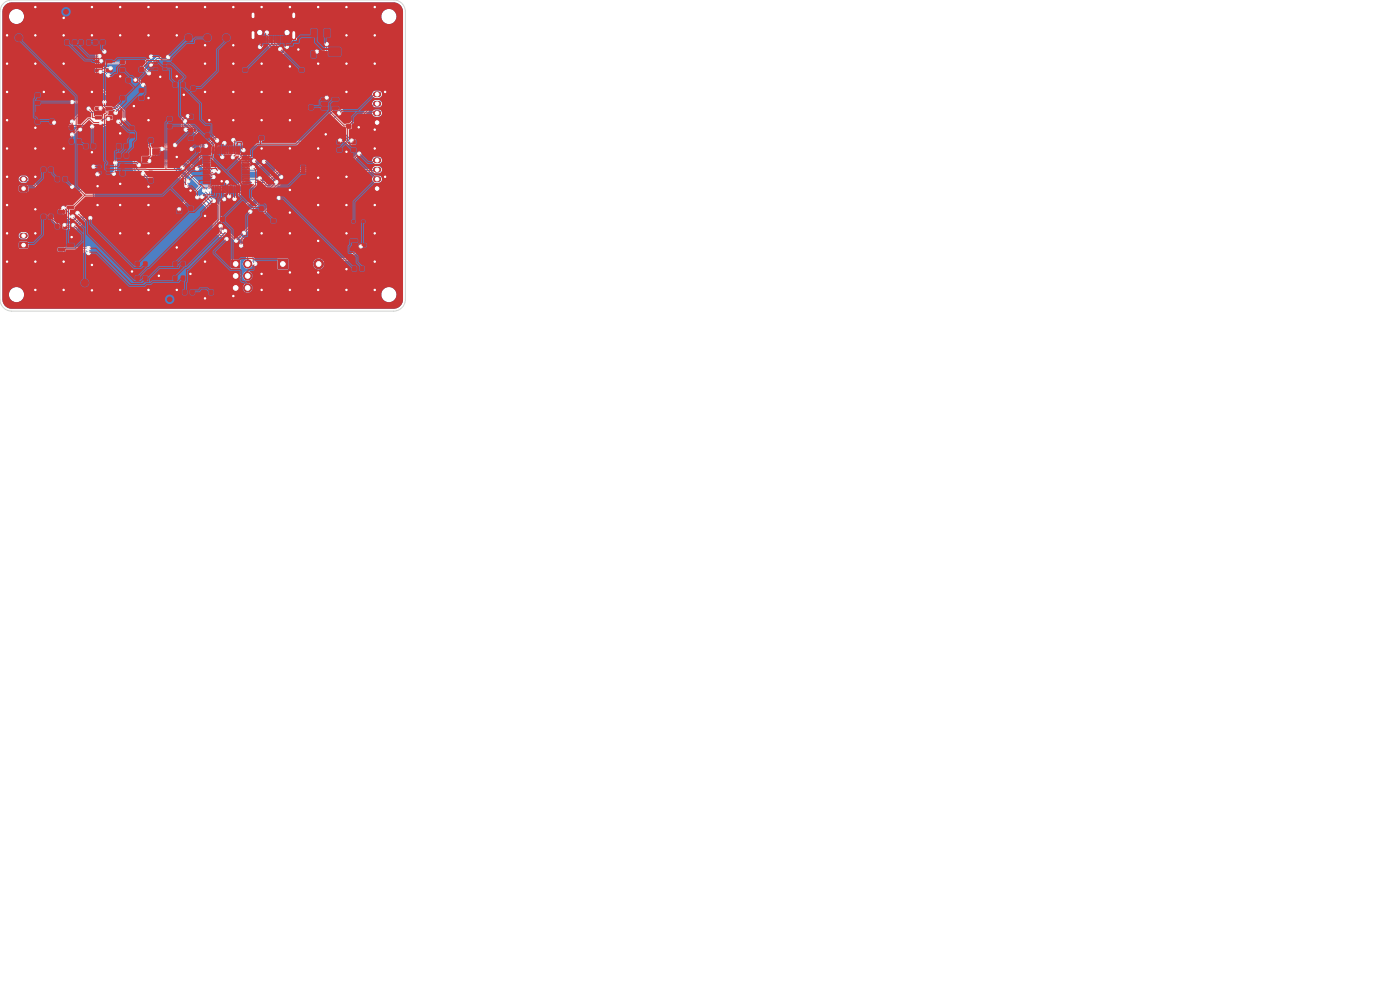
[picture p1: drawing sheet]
<svg xmlns="http://www.w3.org/2000/svg" width="297mm" height="210mm" viewBox="0 0 297 210" stroke-linecap="round" stroke-linejoin="round" font-family="sans-serif">
<g fill="#4d7fc4" stroke="#4d7fc4" stroke-width=".21">
<path d="M49.2 55.2h1.7v1.7h-1.7z"/>
<path d="M79.2 39.5l1.5-.1 .2 .2v.8l-.3 .2h-1.3l-.2-.3z"/>
<path d="M4.2 39.5l1.5-.1 .2 .2v.8l-.3 .2h-1.3l-.2-.3z"/>
<path d="M59 55h2v2h-2z"/>
<path d="M4.2 51.5l1.5-.1 .2 .2v.8l-.3 .2h-1.3l-.2-.3z"/>
<path d="M79.2 25.5l1.5-.1 .2 .2v.8l-.3 .2h-1.3l-.2-.3z"/>
<circle cx="52.5" cy="56" r=".85"/>
<circle cx="50" cy="58.5" r=".85"/>
<circle cx="52.5" cy="58.5" r=".85"/>
<circle cx="50" cy="61.1" r=".85"/>
<circle cx="52.5" cy="61.1" r=".85"/>
<circle cx="67.6" cy="56" r="1"/>
</g>
<path d="M53.7 3v.6M53.7 6.9v1.1M62.3 3v.6M62.3 6.9v1.1" fill="none" stroke="#4d7fc4" stroke-width="1"/>
<path d="M79.7 20h.6M4.7 38h.6M79.7 38h.6M79.7 36h.6M79.7 34h.6M79.7 24h.6M79.7 22h.6M4.7 50h.6" fill="none" stroke="#4d7fc4" stroke-width="1.2"/>
<g fill="#ececec" stroke="#ececec" stroke-width=".21">
<circle cx="41.8" cy="35.8" r=".3"/>
<circle cx="31.6" cy="34.2" r=".3"/>
<circle cx="43.7" cy="30.9" r=".3"/>
<circle cx="46.3" cy="36.4" r=".3"/>
<circle cx="40.6" cy="31.6" r=".3"/>
<circle cx="34.3" cy="31.6" r=".3"/>
<circle cx="30.3" cy="36.9" r=".3"/>
<circle cx="39.9" cy="24.6" r=".3"/>
<circle cx="39.6" cy="39.5" r=".3"/>
<circle cx="37.2" cy="30.8" r=".3"/>
<circle cx="41.9" cy="41.9" r=".3"/>
<circle cx="39.4" cy="27.5" r=".3"/>
<circle cx="48" cy="50.7" r=".3"/>
<circle cx="46" cy="29.8" r=".3"/>
<circle cx="45.3" cy="36.3" r=".3"/>
<circle cx="39.9" cy="38.4" r=".3"/>
<circle cx="29.5" cy="35" r=".3"/>
<circle cx="39.2" cy="25.7" r=".3"/>
<circle cx="45.3" cy="37.6" r=".3"/>
<circle cx="43.3" cy="40.4" r=".3"/>
<circle cx="47.7" cy="49" r=".3"/>
<circle cx="44.3" cy="40.3" r=".3"/>
<circle cx="45.3" cy="42.6" r=".3"/>
<circle cx="42.9" cy="41.7" r=".3"/>
<circle cx="59.1" cy="42" r=".3"/>
<circle cx="50.1" cy="51" r=".3"/>
<circle cx="51.7" cy="49.4" r=".3"/>
<circle cx="46.8" cy="48" r=".3"/>
<circle cx="47.6" cy="42.2" r=".3"/>
<circle cx="55.1" cy="37.9" r=".3"/>
<circle cx="48.2" cy="38.6" r=".3"/>
<circle cx="28.4" cy="22.5" r=".3"/>
<circle cx="49.5" cy="1.5" r=".3"/>
<circle cx="19.5" cy="56.2" r=".3"/>
<circle cx="55.5" cy="25.5" r=".3"/>
<circle cx="63.3" cy="10.5" r=".3"/>
<circle cx="47" cy="38.5" r=".3"/>
<circle cx="15.2" cy="50.3" r=".3"/>
<circle cx="7.5" cy="27.1" r=".3"/>
<circle cx="67.5" cy="1.5" r=".3"/>
<circle cx="79.5" cy="43.5" r=".3"/>
<circle cx="25.5" cy="28.3" r=".3"/>
<circle cx="61.5" cy="19.5" r=".3"/>
<circle cx="40.4" cy="40.4" r=".3"/>
<circle cx="55.5" cy="31.5" r=".3"/>
<circle cx="37.5" cy="33.3" r=".3"/>
<circle cx="79.5" cy="61.5" r=".3"/>
<circle cx="67.5" cy="61.5" r=".3"/>
<circle cx="61.5" cy="25.5" r=".3"/>
<circle cx="31.5" cy="39.6" r=".3"/>
<circle cx="79.5" cy="1.5" r=".3"/>
<circle cx="79.5" cy="55.5" r=".3"/>
<circle cx="43.5" cy="1.5" r=".3"/>
<circle cx="49.5" cy="9.6" r=".3"/>
<circle cx="61.5" cy="14.1" r=".3"/>
<circle cx="73.5" cy="49.5" r=".3"/>
<circle cx="20.7" cy="43.5" r=".3"/>
<circle cx="13.5" cy="61.5" r=".3"/>
<circle cx="49.5" cy="13.5" r=".3"/>
<circle cx="43.5" cy="13.5" r=".3"/>
<circle cx="25.5" cy="1.5" r=".3"/>
<circle cx="39" cy="20.1" r=".3"/>
<circle cx="55.5" cy="58.1" r=".3"/>
<circle cx="25.5" cy="39" r=".3"/>
<circle cx="73.5" cy="13.5" r=".3"/>
<circle cx="1.5" cy="19.5" r=".3"/>
<circle cx="25.5" cy="49.5" r=".3"/>
<circle cx="43.5" cy="45.8" r=".3"/>
<circle cx="49.5" cy="25.5" r=".3"/>
<circle cx="43.5" cy="9.6" r=".3"/>
<circle cx="7.5" cy="44.4" r=".3"/>
<circle cx="73.5" cy="43.5" r=".3"/>
<circle cx="79.5" cy="31.5" r=".3"/>
<circle cx="79.5" cy="13.5" r=".3"/>
<circle cx="43.5" cy="63.3" r=".3"/>
<circle cx="19.5" cy="61.6" r=".3"/>
<circle cx="55.5" cy="61.5" r=".3"/>
<circle cx="61.5" cy="61.5" r=".3"/>
<circle cx="9.3" cy="19.5" r=".3"/>
<circle cx="81.7" cy="19.5" r=".3"/>
<circle cx="1.5" cy="7.5" r=".3"/>
<circle cx="19.5" cy="1.5" r=".3"/>
<circle cx="61.5" cy="57.8" r=".3"/>
<circle cx="25.5" cy="16.2" r=".3"/>
<circle cx="34" cy="16.3" r=".3"/>
<circle cx="81.7" cy="37.5" r=".3"/>
<circle cx="73.5" cy="37.5" r=".3"/>
<circle cx="13.5" cy="55.5" r=".3"/>
<circle cx="7.5" cy="7.5" r=".3"/>
<circle cx="20.7" cy="39.5" r=".3"/>
<circle cx="49.5" cy="62.8" r=".3"/>
<circle cx="73.5" cy="19.5" r=".3"/>
<circle cx="13.5" cy="3.8" r=".3"/>
<circle cx="1.5" cy="37.5" r=".3"/>
<circle cx="13.5" cy="13.5" r=".3"/>
<circle cx="7.5" cy="37.5" r=".3"/>
<circle cx="49.5" cy="19.5" r=".3"/>
<circle cx="25.5" cy="43.5" r=".3"/>
<circle cx="7.5" cy="31.5" r=".3"/>
<circle cx="31.5" cy="25.5" r=".3"/>
<circle cx="19.5" cy="32.3" r=".3"/>
<circle cx="73.5" cy="7.5" r=".3"/>
<circle cx="25.5" cy="61.5" r=".3"/>
<circle cx="40.4" cy="58.1" r=".3"/>
<circle cx="1.5" cy="13.5" r=".3"/>
<circle cx="7.5" cy="49.5" r=".3"/>
<circle cx="55.5" cy="1.5" r=".3"/>
<circle cx="1.5" cy="25.5" r=".3"/>
<circle cx="73.5" cy="1.5" r=".3"/>
<circle cx="13.5" cy="7.5" r=".3"/>
<circle cx="73.5" cy="32.2" r=".3"/>
<circle cx="13.5" cy="31.5" r=".3"/>
<circle cx="28" cy="57.6" r=".3"/>
<circle cx="55.5" cy="49.5" r=".3"/>
<circle cx="31.5" cy="20.8" r=".3"/>
<circle cx="37.5" cy="61.5" r=".3"/>
<circle cx="61.5" cy="49.5" r=".3"/>
<circle cx="79.5" cy="27.5" r=".3"/>
<circle cx="31.5" cy="61.5" r=".3"/>
<circle cx="7.5" cy="1.5" r=".3"/>
<circle cx="73.5" cy="61.5" r=".3"/>
<circle cx="13.5" cy="19.5" r=".3"/>
<circle cx="61.5" cy="45.1" r=".3"/>
<circle cx="73.5" cy="57.1" r=".3"/>
<circle cx="1.5" cy="31.5" r=".3"/>
<circle cx="55.5" cy="13.5" r=".3"/>
<circle cx="31.5" cy="49.5" r=".3"/>
<circle cx="37.5" cy="1.5" r=".3"/>
<circle cx="79.5" cy="7.5" r=".3"/>
<circle cx="44.4" cy="25.5" r=".3"/>
<circle cx="31.5" cy="7.5" r=".3"/>
<circle cx="31.5" cy="43.5" r=".3"/>
<circle cx="1.5" cy="55.5" r=".3"/>
<circle cx="67.5" cy="43.5" r=".3"/>
<circle cx="37.5" cy="52.5" r=".3"/>
<circle cx="61.5" cy="40.3" r=".3"/>
<circle cx="7.5" cy="55.5" r=".3"/>
<circle cx="69.1" cy="28.5" r=".3"/>
<circle cx="1.5" cy="49.5" r=".3"/>
<circle cx="67.5" cy="51.1" r=".3"/>
<circle cx="7.5" cy="13.5" r=".3"/>
<circle cx="61.5" cy="31.5" r=".3"/>
<circle cx="67.5" cy="13.5" r=".3"/>
<circle cx="43.5" cy="55.5" r=".3"/>
<circle cx="19.5" cy="19.5" r=".3"/>
<circle cx="67.5" cy="37.7" r=".3"/>
<circle cx="43.5" cy="19.5" r=".3"/>
<circle cx="37.5" cy="16.2" r=".3"/>
<circle cx="67.5" cy="57.8" r=".3"/>
<circle cx="1.5" cy="43.5" r=".3"/>
<circle cx="79.5" cy="49.5" r=".3"/>
<circle cx="7.5" cy="61.5" r=".3"/>
<circle cx="31.5" cy="1.5" r=".3"/>
<circle cx="76.1" cy="27" r=".3"/>
<circle cx="37.5" cy="7.5" r=".3"/>
<circle cx="33.7" cy="58.5" r=".3"/>
<circle cx="61.5" cy="1.5" r=".3"/>
<circle cx="19.5" cy="7.5" r=".3"/>
<circle cx="25.5" cy="7.5" r=".3"/>
<circle cx="67.5" cy="31.5" r=".3"/>
<circle cx="55.5" cy="19.5" r=".3"/>
<circle cx="38" cy="44.4" r=".3"/>
<circle cx="22.1" cy="21.6" r=".3"/>
<circle cx="15.3" cy="21.6" r=".3"/>
<circle cx="48.6" cy="41.6" r=".3"/>
<circle cx="38.7" cy="35.6" r=".3"/>
<circle cx="49.7" cy="42.2" r=".3"/>
<circle cx="53.6" cy="38.6" r=".3"/>
<circle cx="76.2" cy="32.6" r=".3"/>
<circle cx="59.6" cy="37.6" r=".3"/>
<circle cx="49.4" cy="33.3" r=".3"/>
<circle cx="56" cy="34.3" r=".3"/>
<circle cx="51.2" cy="52.1" r=".3"/>
<circle cx="53.1" cy="44.9" r=".3"/>
<circle cx="51.6" cy="31.9" r=".3"/>
<circle cx="54.2" cy="55.9" r=".3"/>
<circle cx="58.6" cy="38.6" r=".3"/>
<circle cx="53.9" cy="34.1" r=".3"/>
<circle cx="72.1" cy="29.8" r=".3"/>
<circle cx="49.5" cy="29.7" r=".3"/>
<circle cx="72" cy="24" r=".3"/>
<circle cx="74.6" cy="29.9" r=".3"/>
<circle cx="47.6" cy="30.3" r=".3"/>
<circle cx="47.2" cy="33.3" r=".3"/>
<circle cx="53.6" cy="35.5" r=".3"/>
<circle cx="15.4" cy="46" r=".3"/>
<circle cx="19.8" cy="35.3" r=".3"/>
<circle cx="13.4" cy="44.1" r=".3"/>
<circle cx="15.3" cy="39.6" r=".3"/>
<circle cx="13.7" cy="47.7" r=".3"/>
<circle cx="15.5" cy="47.7" r=".3"/>
<circle cx="20.7" cy="37" r=".3"/>
<circle cx="24.4" cy="34.5" r=".3"/>
<circle cx="24.1" cy="36.9" r=".3"/>
<circle cx="24.6" cy="23.9" r=".3"/>
<circle cx="15.3" cy="25.8" r=".3"/>
<circle cx="35.6" cy="12.1" r=".3"/>
<circle cx="32" cy="13.7" r=".3"/>
<circle cx="21.3" cy="22.9" r=".3"/>
<circle cx="18.8" cy="23.1" r=".3"/>
<circle cx="25.1" cy="25.8" r=".3"/>
<circle cx="15.3" cy="28.5" r=".3"/>
<circle cx="23" cy="25.2" r=".3"/>
<circle cx="21.3" cy="26" r=".3"/>
<circle cx="17" cy="27.5" r=".3"/>
<circle cx="21.4" cy="12.9" r=".3"/>
<circle cx="31.6" cy="15.6" r=".3"/>
<circle cx="32" cy="12" r=".3"/>
<circle cx="23" cy="16" r=".3"/>
<circle cx="21.3" cy="15.2" r=".3"/>
<circle cx="21.1" cy="11.9" r=".3"/>
<circle cx="23.5" cy="14.6" r=".3"/>
<circle cx="69.3" cy="20.8" r=".3"/>
<circle cx="67.2" cy="10.9" r=".3"/>
<circle cx="69.3" cy="9.4" r=".3"/>
<circle cx="19.1" cy="46.3" r=".3"/>
<circle cx="16.4" cy="45.2" r=".3"/>
<circle cx="18.8" cy="52.7" r=".3"/>
<circle cx="18.8" cy="53.7" r=".3"/>
<circle cx="19.5" cy="26.9" r=".3"/>
<circle cx="22.1" cy="10.9" r=".3"/>
<circle cx="11.4" cy="26" r=".3"/>
<circle cx="26.3" cy="25.3" r=".3"/>
<circle cx="30.4" cy="18" r=".3"/>
<circle cx="28.7" cy="16.9" r=".3"/>
<circle cx="55.1" cy="9.9" r=".3"/>
<circle cx="60.9" cy="9.9" r=".3"/>
<circle cx="56.6" cy="6.9" r=".3"/>
<circle cx="59.4" cy="10.4" r=".3"/>
<circle cx="76.6" cy="52.3" r=".3"/>
</g>
<g fill="none" stroke="#4d7fc4" stroke-width=".21">
<path d="M21.1 11.9l-.3 .5v1.1l1 1h1.6M21.3 15.2h.9l.8 .8M21.4 12.9l.4 .4h7.6l2.2 2.2M22.1 10.9l-.3 .4h-1.3l-.1 6.5 5.9 5.8v1.7l-.5 .6v.5h-3.8l-.1 .2h-9.9l-.6-.6M28.7 16.9h.6l1.1 1.1M32 12l-2 2M35.6 12.1l-.3 .3h-2l-1.3 1.3M56.6 6.9v.6l2.8 2.9M67.2 10.9h2.1M69.3 9.4v11.4M5.7 38.4l.2 .2h.8l8.1 8h1.2v-1l.5-.4M15.3 21.6h6.8"/>
<path d="M15.3 39.6l1.3 1.3M17 27.5h-.6l-1.1 1.1M18.8 23l.7-.7h4.3l.9 1h.4v2.5M19.5 26.6v.3M19.8 35.3v2.4l-6.3 6.4M20.7 36.9v.7l-.9 1v4.9l-4.2 4.2h-1.9M23 25.2h-.9l-.8 .8M24.4 34.5v2.1l-.3 .3M24.5 23.9l-.6-.6h-2.3l-.3-.4-1 1h-3.1l-1.9 1.9M29.5 35h6.8l3.4 3.4h.2M31.6 34.2h8l1.7 1.5h.5M37.2 30.8h-5.5l-3.2 3.2v2l1.3 1.5h6l1.1-1.1 2.4 2.4v.4l.3 .3"/>
<path d="M38.7 35.6l3.9 3.9M39.3 25.7l3.3 3.3v5.9l2.7 2.7M39.9 24.6l-.5 .5h-.8v1.7l.8 .7M40.6 31.6h-6.3l-1.9 2h-1.4l-.8 .8h-1.3v1.2l1.2 1.3h.2M42.6 39.5l-4.6 4.5v.4M42.6 39.5h3.8l2.2 2.1M43.7 30.9l1.7-1.7h1.2v1.2l-1.6 1.7v2.7l1.3 1.4v.2M46 29.8l-1.4 1.5v4.3l.7 .7M47.2 33.3l.8-.8h2.6l3 3M49.4 33.3h.9l2.7 2.8h1.3l1.7-1.8M51.6 31.9h.1M51.6 31.9l2.3 2.2"/>
<path d="M52.3 32.5h.1M55.1 37.9l-.5 .4-.3-.3h-2.2l-1.4 1.4h-1.8l-.7-.8M58.6 38.6l-1.3 1.3h-1.3l-5.7 5.6v4.1l3.4 3.4v2.5l.5 .5M59.7 37.6l-.5 .4v1.2h-.4l-5.7 5.7M70.4 25.6l4.2 4.3M72 24l-6.6 6.6h-17.6l-.2-.3M75 26.4l-2.4-2.4v-.6h-1.8l-6.8 6.8h-14l-.5-.5M75 26.4l.2 .2v3.9h-1.2l-.6-.7h-1.3M76.2 32.6l-3.2 3.2h-14l-3 2.9-2.4-.1M80 36l-.8 .2h-19.9l-3.2 3.3h-3.6l-2.8 2.7M80 22l-.8 .2-4.2 4.2M4.4 50.4l-.5 .7v1.8l.2 .1h9.3l.2 .3h4.8l.4 .4"/>
<path d="M5.8 40.5l.1 .6 7.2 7.2h1.2l.2-.1 .5 .1h1.2l2.1-2h.8M5.8 52.4l.3 .2h12.7M13.5 44l1.9 2M41.9 41.9l3.5 3.4v4h.7l.6 .7h.6l.7 .7M42.9 41.7l1.4 1.5v.4h.3l1.2 1.3v4.1h.7l.7 .6h1.4l1.5 1.4M43.3 40.4l.8 .9v.9l.6 .6v.4h1l.5 .4v5h1.1l.4 .4M44.3 40.3l.2 .2v1.2l.8 .9M47.6 42.3l-.8 .7v5M51.2 52.1h.6l.7 .7v3.2M59.1 42l-7.4 7.4M76.6 52.3l-2.8 2.7h-5l-.5 .4"/>
</g>
<path d="M55.2 9.9l.7-.7h1l1.8 1.9h1.4v-.5l.8-.7" fill="none" stroke="#4d7fc4" stroke-width=".4"/>
<path d="M1.1 1.1l.6-.4 .8-.2h81a2 2 0 0 1 2 2v61a2 2 0 0 1-2 2h-81a2 2 0 0 1-2-2v-1h1.4a1.61 1.61 0 0 0 1.6 1.6 1.61 1.61 0 0 0 1.6-1.6h75.8v.3a1.61 1.61 0 0 0 2.5 1 1.61 1.61 0 0 0-.2-2.7 1.61 1.61 0 0 0-2.3 1.4h-75.8l-.2-.7-.4-.6h44.5l.3 .6 .5 .3 .1-.5h.3v.5a1.03 1.03 0 0 0 .8-.9h-.5v-.1h1a1.04 1.04 0 0 0 1.5 .9 1.04 1.04 0 0 0 .2-1.7 1.04 1.04 0 0 0-1.7 .6v.2h-1v-.2h.5l-.1-.4-.7-.5v.6h-.3v-.6a1.03 1.03 0 0 0-.9 .9h.5v.3h-45a1.6 1.6 0 0 0-1.7-.1 1.6 1.6 0 0 0-.9 1.4h-1.4v-3.8h48.5l.3 .6 .5 .3 .1-.6h.3v.6a1.03 1.03 0 0 0 .8-.9h-.5v-.2h1a1.04 1.04 0 0 0 1.5 1 1.04 1.04 0 0 0 .2-1.8 1.04 1.04 0 0 0-1.7 .6v.2h-1v-.1h.5l-.1-.4-.7-.5v.6h-.3v-.6a1.03 1.03 0 0 0-.9 .9h.5v.3h-49v-1.8h48.5l.1 .1h1.8l.1-.1v-1.8l-.1-.1h-1.9v1.9h-48.5v-5.8h3.1v1.9l.4 .3h9.3l.3 .2h4.7a.52 .52 0 0 0 .3 .7 .52 .52 0 0 0 .7-.4 .52 .52 0 0 0-.4-.6 .51 .51 0 0 0 .3-.8 .51 .51 0 0 0-.8 0h-12.2l-.1-.1v-.7l-.3-.3-1.6-.1 .3-.4h.8a.78 .78 0 0 0 .8-.8 .78 .78 0 0 0-.8-.8h-.7a1.26 1.26 0 0 0-.6 1.2l-.4 .7h-3.1v-13.1h3.4l.2 .5 .5 .3h2l8 8 1.4 .1-.3 .3-.6 .3h-1a.57 .57 0 0 0-.7-.2 .57 .57 0 0 0-.2 .7l-7-7-.3-1.7-.2-.1-1.6 .1-.2 .3 .2 1.1 1.4 .1 .1 .5 7.4 7.3h1.4l.2-.1 .3 .1h1.4l2-2 .5-.1a.5 .5 0 0 0 .7 .1 .5 .5 0 0 0-.1-.8 .5 .5 0 0 0-.7 .2h-.6l-2.1 2 .1-.4 3.2-3.2h18.2v.1a.48 .48 0 0 0 .7 .3 .48 .48 0 0 0 .2-.7l4.3-4.3 1.4-.1-.2 .5a.54 .54 0 0 0-.7-.3 .54 .54 0 0 0-.4 .6l1 .9v.7l-.4-.3a.51 .51 0 0 0-.5-.5 .51 .51 0 0 0-.5 .4 .53 .53 0 0 0-.7-.3 .53 .53 0 0 0-.3 .7 .53 .53 0 0 0 .6 .3l3.1 3 .1 4.1 .8 .1 .6 .6 .7 .1 .3 .3a.5 .5 0 0 0 .5 .6 .5 .5 0 0 0 .5-.6 .5 .5 0 0 0-.7-.4l-.1-.3h.7l1.1 1.1a.5 .5 0 0 0 .5 .5 .5 .5 0 0 0 .5-.5 .5 .5 0 0 0-.6-.5l-1.2-1.2h-.6a.76 .76 0 0 0-.7-.9l-.3-.2 .1-.4-.2-.3v-4.4l.3-.3a.5 .5 0 0 0 .6-.5 .5 .5 0 0 0-.5-.5 .5 .5 0 0 0-.5 .6l-.4 .4-.1 .7-.6-.6a.74 .74 0 0 0-.7-.8l-.4-.5v-1.3l-.2-.6h1.7l1.8 1.9a.5 .5 0 0 0 .5 .5 .5 .5 0 0 0 .5-.5 .5 .5 0 0 0-.6-.5l-2-1.9h-3.8l-.5-.6h5.5l.1 .4 .5 .1 .5 .6h1.9l1.5-1.4h1v.4l.2 .5h-1.1l-2.5 2.5a.49 .49 0 0 0-.5 .5 .49 .49 0 0 0 .5 .5 .49 .49 0 0 0 .5-.6l2.3-2.4 3 .1-5.5 5.5v4.4l2 2.1h-.5a.51 .51 0 0 0-.8 0 .51 .51 0 0 0 .1 .8 .51 .51 0 0 0 .8-.2l.5 .5v2.1a1.06 1.06 0 0 0-.7 1.2 1.06 1.06 0 0 0 1.2 .8h6.1l.2 .2h2l.2-.2v-1h5.2v.2a1.21 1.21 0 0 0 1.6 .9 1.21 1.21 0 0 0 .7-1.6l.2-.2h5l2.6-2.6a.49 .49 0 0 0 .5-.5 .49 .49 0 0 0-.5-.4 .49 .49 0 0 0-.5 .6l-2.3 2.3h-4.9l-.4 .3a1.26 1.26 0 0 0-2 1h-5.2l-.1-1.2h-2.1l-.2 .2v2h-6.1a1.23 1.23 0 0 0 .9-.9 .53 .53 0 0 0 .7 .3 .53 .53 0 0 0 .3-.6 .53 .53 0 0 0-.6-.4v-2.5l-3.4-3.5h.7v.1a.5 .5 0 0 0 .6 .4 .5 .5 0 0 0 .4-.6l6.8-6.8a.49 .49 0 0 0 .5-.5 .49 .49 0 0 0-.5-.5 .49 .49 0 0 0-.5 .6l-6.7 6.8-.5 .1-.1 .4h-.7v-3.9l5.4-5.3h1.3l-4.1 4.2a.5 .5 0 0 0-.6 .5 .5 .5 0 0 0 .5 .5 .5 .5 0 0 0 .5-.6l4.9-4.9h21.2v.3h-.8l.1 .4 .2 .2h.6v-.5h.3v.5h.6l.4-.4v-.2h-.8v-.3h.8l-.1-.5-.3-.2h-.6v.5h-.3v-.5h-.6l-.2 .2-.1 .5h-20.4l.4-.4 .5-.1 .2-1.4h19.3l.2 .5 .3 .2 .9 .1a.78 .78 0 0 0 .8-.8 .78 .78 0 0 0-.8-.8l-.9 .1-.3 .2-.2 .5h-19.1a.49 .49 0 0 0 .3-.6 .49 .49 0 0 0-.6-.3 .49 .49 0 0 0-.4 .6l-.3 .5a.51 .51 0 0 0-.7 .5l-.8 .8h-.8l3-3h19.6l.5 .3h.7a.78 .78 0 0 0 .8-.8 .78 .78 0 0 0-.8-.8l-.9 .1-.5 .6h-5.5l1.8-1.9h3.7l.2 .5 .3 .2 .9 .1a.78 .78 0 0 0 .8-.8 .78 .78 0 0 0-.8-.8l-.9 .1-.3 .2-.2 .5h-3.7l.9-.9a.49 .49 0 0 0 .6-.5 .49 .49 0 0 0-.6-.5 .49 .49 0 0 0-.4 .6l-2.8 2.8h-14l-2.9 2.9-.7-.1a.51 .51 0 0 0 0-.9 .51 .51 0 0 0-.8 .5l-.2-.2h-2.3l-1.4 1.4h-1.6l-.4-.4a.48 .48 0 0 0-.4-.5 .48 .48 0 0 0-.5 .4h-5.5l-3-2.9a.5 .5 0 0 0-.5-.6 .5 .5 0 0 0-.5 .5 .5 .5 0 0 0 .6 .5l3.4 3.3-4.4 4.4-.3 .6h-18.2l.8-.8v-5l.8-.8 .3-.9h2.5v.1a.56 .56 0 0 0 .6 .2 .56 .56 0 0 0 .4-.5v-1.8a.5 .5 0 0 0 .1-.7 .5 .5 0 0 0-.7 0 .5 .5 0 0 0 .1 .7v1.4l-.4 .2-.1 .4h-2.5a.59 .59 0 0 0-1.1-.2v-.9a.5 .5 0 0 0 .1-.8 .5 .5 0 0 0-.7 0 .5 .5 0 0 0 .1 .8l-.1 1.8-2.8 2.9-.9-.8a.5 .5 0 0 0-.4-.6 .5 .5 0 0 0-.6 .5 .5 .5 0 0 0 .6 .5l.8 .9-2.8 2.6a.58 .58 0 0 0-.4 .7l-6.1-6-.9-.1a.78 .78 0 0 0-.7-1l-.9 .1-.3 .2-.2 .5h-3.4v-4h27.7v2.1l1.4 1.6h6.3l1-.9 2.1 2.1v.4a.52 .52 0 0 0 .5 .6 .52 .52 0 0 0 .6-.3 .52 .52 0 0 0-.4-.7 .52 .52 0 0 0 .7-.5 .52 .52 0 0 0-.8-.5l-3.2-3.2h-4.5l-.1-.1 .3-.2h7.4l1.8 1.6a.54 .54 0 0 0 .7 .1 .54 .54 0 0 0 .1-.7l-.4-.1-.4 .1-1.6-1.5-7.1-.1 1.6-1.7 .6-.2h5.5a.5 .5 0 0 0 .7 0 .5 .5 0 0 0-.1-.7 .5 .5 0 0 0-.7 .1h-2.8l-.1-.1a.5 .5 0 0 0 .2-.8 .5 .5 0 0 0-.8 .1h-5.1l-3.4 3.5h-27.7v-8h10.5l.1 .4 .9 .5h4.8l-1.4 1.2a.49 .49 0 0 0-.6 .5 .49 .49 0 0 0 .6 .4 .49 .49 0 0 0 .4-.6l.7-.7a.53 .53 0 0 0 .9 0 .53 .53 0 0 0-.2-.8h1.9a.53 .53 0 0 0 .5 .4 .53 .53 0 0 0 .5-.4h1.8l.3-.2h3.6l.2-.2v-.6l.2-.1a.48 .48 0 0 0 .5-.7h11.7v1.7l.5 .6a.5 .5 0 0 0 .5 .6 .5 .5 0 0 0 .5-.6 .5 .5 0 0 0-.6-.4l-.4-.4 .1-.5 .4 .1 2.9 2.9v5.8l2.5 2.6a.5 .5 0 0 0 .5 .5 .5 .5 0 0 0 .5-.5 .5 .5 0 0 0-.6-.5l-.1-.2h.4l.3-.3a.51 .51 0 0 0 .8 .3 .51 .51 0 0 0-.1-.9l-1.2-1.2-.1-1.4h1.5v.1a.5 .5 0 0 0 .6 .4 .5 .5 0 0 0 .4-.6l.4-.4h1.1a.52 .52 0 0 0-.2 .8 .52 .52 0 0 0 .8 0h.4l2.8 2.8h1.4l1.5-1.6a.49 .49 0 0 0 .6-.5 .49 .49 0 0 0-.6-.5 .49 .49 0 0 0-.4 .6l-1.3 1.3-.1-.1a.51 .51 0 0 0-.6-.6l-2.7-2.8h-2.9l-.6 .6-.5 .1-.1 .4h-1.5v-1.1l.4-.3h5.6l.1 .3 .4 .1 1.7 1.7a.5 .5 0 0 0 .5 .6 .5 .5 0 0 0 .5-.5 .5 .5 0 0 0-.6-.5l-1.7-1.6a.48 .48 0 0 0-.4-.6 .48 .48 0 0 0-.5 .5h-5.6l1.3-1.6h.2l.2 .4 .2 .1h18l4.8-4.8 3.8 3.7v.3l-.6-.5h-.9a.5 .5 0 0 0-.8-.1 .5 .5 0 0 0 0 .8 .5 .5 0 0 0 .8-.1h.7l.6 .6h1.3l.2-.1v-4.2l.5-.5h3.8v.3h-.8l.1 .4 .2 .2h.6v-.5h.3v.5l.8-.1 .2-.5h-.8v-.3h.8l-.1-.5-.3-.2h-.6v.5h-.3v-.5h-.6l-.2 .2-.1 .5h-3l1.9-1.9h1.1a.78 .78 0 0 0 .8 .8h.7a.78 .78 0 0 0 .7-.9 .78 .78 0 0 0-.8-.7l-.9 .1-.3 .2-.2 .5h-1.1l1.4-1.4 1.2 .2a.78 .78 0 0 0 .7-.9 .78 .78 0 0 0-.8-.7h-.7a.84 .84 0 0 0-.7 .9l-3.9 3.9-2.1-2.1-.2-.7-2-.1-6.8 6.8h-13.8a.57 .57 0 0 0-.4-.6 .57 .57 0 0 0-.7 .3l.3 .7-1.2-.1a.49 .49 0 0 0-.6-.3 .49 .49 0 0 0-.4 .4h-.2v-1.3l-1.5-.1-1.6 1.6a.49 .49 0 0 0-.6 .5 .49 .49 0 0 0 .6 .4 .49 .49 0 0 0 .4-.6l1.4-1.2v.3l-1.3 1.4v4.4l.5 .5v.4l-1.9-1.9v-5.8l-3.1-3.1-.2-.5 .2-.2a.5 .5 0 0 0 .5-.5 .5 .5 0 0 0-.6-.5 .5 .5 0 0 0-.4 .7h-.7l-.2 .3h-11.7l-.1-.2-.1-1.4-5.8-5.8v-.8h7.5v.2a.66 .66 0 0 0 1.1 .2l.6 .6a.5 .5 0 0 0 .5 .6 .5 .5 0 0 0 .5-.6 .5 .5 0 0 0-.6-.4l-.8-.8-.4-.1a.48 .48 0 0 0-.6-.1 .48 .48 0 0 0-.3 .4h-7.5v-1.5l.5 .3 .9-.2 .4 .4a.5 .5 0 0 0 .5 .6 .5 .5 0 0 0 .5-.5 .5 .5 0 0 0-.6-.5l-.6-.6 .8-.1a.5 .5 0 0 0 .7 .1 .5 .5 0 0 0-.1-.8 .5 .5 0 0 0-.7 .2h-1.1l-.7-.9 .6 .2h7.5l1.8 1.8a.5 .5 0 0 0 .5 .6 .5 .5 0 0 0 .5-.5 .5 .5 0 0 0-.6-.5l-1-1 .2-.3h.8a.5 .5 0 0 0 .6 .5 .5 .5 0 0 0 .4-.6l.9-.9 2.1-.1a.52 .52 0 0 0 .6-.5 .52 .52 0 0 0-.5-.5 .52 .52 0 0 0-.5 .5h-1.9l-1.1 1.1a.48 .48 0 0 0-.6 .5h-.8l1.2-1.2a.5 .5 0 0 0 .6-.5 .5 .5 0 0 0-.5-.5 .5 .5 0 0 0-.5 .6l-1.4 1.5-.7-.5-7.5-.1a.66 .66 0 0 0-.6-.6v-.1a.51 .51 0 0 0 .2-.7l.5-.1a.74 .74 0 0 0 .6-.8 .49 .49 0 0 0-.6-.2 .49 .49 0 0 0-.3 .5h-1.3l-.2 .2v6.7l5 5.1h-.4l-.9-.9h-1.4a.53 .53 0 0 0 0-.8 .53 .53 0 0 0-.8 .1h-6a.49 .49 0 0 0-.7-.1 .49 .49 0 0 0 0 .8 .49 .49 0 0 0 .7-.2h3.8l-.6 .7a.53 .53 0 0 0-.6 .4 .53 .53 0 0 0 .3 .6l-1.6 .1-1.6 1.6a.52 .52 0 0 0-.6 .4 .52 .52 0 0 0 .2 .6h-2.8l-.3-.3a.48 .48 0 0 0-.4-.5 .48 .48 0 0 0-.5 .5h-10.5v-16.1h54.2l.1 .4a.5 .5 0 0 0 .8-.3l.5-.4h.6l2 1.9h1.6l.2-.2v-.4h6.2l.2 .4 .2 .1 .5-.2h1.4v9.2a.5 .5 0 0 0 0 .7 .5 .5 0 0 0 .7-.1 .5 .5 0 0 0-.1-.7v-.3h9.3a.78 .78 0 0 0 .8 .8h.7a.78 .78 0 0 0 .7-.9 .78 .78 0 0 0-.8-.7l-.9 .1-.3 .2-.2 .5h-9.3v-10.2a.5 .5 0 0 0 .1-.8 .5 .5 0 0 0-.8 0 .5 .5 0 0 0 .1 .8v.8h-1.4a.48 .48 0 0 0-.6-.1 .48 .48 0 0 0-.3 .4h-6.2l.4-.5a.49 .49 0 0 0 .4-.5 .49 .49 0 0 0-.4-.4 .49 .49 0 0 0-.5 .4l-.4 .4-.7-.4-1.8-1.9h4.1l.3 .6 .3 .1v-.4h.3l.1 .3 .2-.1 .2-.5v-.4h-.4v-.3h.4v-.6l-.3-.4-.2-.1v.4h-.3v-.4l-.5 .4-.1 .7h.4v.3h-.4v.4h-4.1l-.6-.6 .2-.5h3.2a.58 .58 0 0 0 .8 .5 .58 .58 0 0 0 .2-.9 .58 .58 0 0 0-1 .3v.1h-3.2a.49 .49 0 0 0-.7-.4 .49 .49 0 0 0-.1 .8l.1 .4 2.5 2.6 .1 .4-2.1-1.9h-1.1l-1 .8-.1 .3h-54.2v-1.9h52.5l.2 .5 .2 .1 .1-.3h.3v.4l.4-.2 .2-.5v-.4h-.4v-.3h.4v-.4l.1 .2a.58 .58 0 0 0 1 .3 .58 .58 0 0 0-.1-1 .58 .58 0 0 0-.9 .5h-.1l-.1-.3-.4-.4-.1 .4h-.3v-.4l-.2 .1-.3 .4v.6h.4v.3h-.4v.4h-52.5v-4.5h1.4a1.6 1.6 0 0 0 1.5 1.6 1.6 1.6 0 0 0 1.7-1.5h47.9l.2 .4 .3 .2v-.4h.3l.1 .4 .3-.2 .2-.4h7.2l.2 .4 .3 .2 .1-.4h.3v.4l.3-.2 .2-.5h17.9a1.61 1.61 0 0 0 2.3 1.4 1.61 1.61 0 0 0 .2-2.7 1.61 1.61 0 0 0-2.5 1v.3h-17.9l-.4-.1v-.3h.4l-.2-.6-.3-.2v.4h-.3v-.4l-.5 .3-.1 .5h.4v.3h-.4v.2h-7.2v-.2h-.4v-.3h.4l-.1-.5-.5-.3v.4h-.3v-.4l-.4 .3-.1 .5h.4v.3h-.4v.2h-47.9a1.6 1.6 0 0 0-1.6-1.7 1.6 1.6 0 0 0-1.6 1.6h-1.4l.1-1.5z" fill="#4d7fc4"/>
<g fill="#fff" stroke="#fff" stroke-width=".21">
<circle cx="41.8" cy="35.7" r=".15"/>
<circle cx="31.7" cy="34.1" r=".15"/>
<circle cx="43.7" cy="30.9" r=".15"/>
<circle cx="46.3" cy="36.4" r=".15"/>
<circle cx="40.6" cy="31.6" r=".15"/>
<circle cx="34.4" cy="31.6" r=".15"/>
<circle cx="30.4" cy="36.8" r=".15"/>
<circle cx="39.8" cy="24.7" r=".15"/>
<circle cx="39.6" cy="39.4" r=".15"/>
<circle cx="37.1" cy="30.7" r=".15"/>
<circle cx="41.8" cy="41.8" r=".15"/>
<circle cx="39.4" cy="27.5" r=".15"/>
<circle cx="48.1" cy="50.7" r=".15"/>
<circle cx="46.1" cy="29.8" r=".15"/>
<circle cx="45.3" cy="36.4" r=".15"/>
<circle cx="39.9" cy="38.4" r=".15"/>
<circle cx="29.4" cy="35" r=".15"/>
<circle cx="39.2" cy="25.7" r=".15"/>
<circle cx="45.3" cy="37.5" r=".15"/>
<circle cx="43.3" cy="40.4" r=".15"/>
<circle cx="47.8" cy="49" r=".15"/>
<circle cx="44.4" cy="40.3" r=".15"/>
<circle cx="45.4" cy="42.6" r=".15"/>
<circle cx="42.9" cy="41.8" r=".15"/>
<circle cx="59.1" cy="42" r=".15"/>
<circle cx="50.1" cy="51.1" r=".15"/>
<circle cx="51.8" cy="49.4" r=".15"/>
<circle cx="46.8" cy="48" r=".15"/>
<circle cx="47.5" cy="42.2" r=".15"/>
<circle cx="55.1" cy="37.8" r=".15"/>
<circle cx="48.1" cy="38.7" r=".15"/>
<circle cx="28.4" cy="22.5" r=".15"/>
<circle cx="49.5" cy="1.5" r=".15"/>
<circle cx="19.5" cy="56.2" r=".15"/>
<circle cx="55.5" cy="25.5" r=".15"/>
<circle cx="63.3" cy="10.5" r=".15"/>
<circle cx="47" cy="38.5" r=".15"/>
<circle cx="15.2" cy="50.3" r=".15"/>
<circle cx="7.5" cy="27.1" r=".15"/>
<circle cx="67.5" cy="1.5" r=".15"/>
<circle cx="79.5" cy="43.5" r=".15"/>
<circle cx="25.5" cy="28.3" r=".15"/>
<circle cx="61.5" cy="19.5" r=".15"/>
<circle cx="40.4" cy="40.4" r=".15"/>
<circle cx="55.5" cy="31.5" r=".15"/>
<circle cx="37.5" cy="33.3" r=".15"/>
<circle cx="79.5" cy="61.5" r=".15"/>
<circle cx="67.5" cy="61.5" r=".15"/>
<circle cx="61.5" cy="25.5" r=".15"/>
<circle cx="31.5" cy="39.6" r=".15"/>
<circle cx="79.5" cy="1.5" r=".15"/>
<circle cx="79.5" cy="55.5" r=".15"/>
<circle cx="43.5" cy="1.5" r=".15"/>
<circle cx="49.5" cy="9.6" r=".15"/>
<circle cx="61.5" cy="14.1" r=".15"/>
<circle cx="73.5" cy="49.5" r=".15"/>
<circle cx="20.7" cy="43.5" r=".15"/>
<circle cx="13.5" cy="61.5" r=".15"/>
<circle cx="49.5" cy="13.5" r=".15"/>
<circle cx="43.5" cy="13.5" r=".15"/>
<circle cx="25.5" cy="1.5" r=".15"/>
<circle cx="39" cy="20.1" r=".15"/>
<circle cx="55.5" cy="58.1" r=".15"/>
<circle cx="25.5" cy="39" r=".15"/>
<circle cx="73.5" cy="13.5" r=".15"/>
<circle cx="1.5" cy="19.5" r=".15"/>
<circle cx="25.5" cy="49.5" r=".15"/>
<circle cx="43.5" cy="45.8" r=".15"/>
<circle cx="49.5" cy="25.5" r=".15"/>
<circle cx="43.5" cy="9.6" r=".15"/>
<circle cx="7.5" cy="44.4" r=".15"/>
<circle cx="73.5" cy="43.5" r=".15"/>
<circle cx="79.5" cy="31.5" r=".15"/>
<circle cx="79.5" cy="13.5" r=".15"/>
<circle cx="43.5" cy="63.3" r=".15"/>
<circle cx="19.5" cy="61.6" r=".15"/>
<circle cx="55.5" cy="61.5" r=".15"/>
<circle cx="61.5" cy="61.5" r=".15"/>
<circle cx="9.3" cy="19.5" r=".15"/>
<circle cx="81.7" cy="19.5" r=".15"/>
<circle cx="1.5" cy="7.5" r=".15"/>
<circle cx="19.5" cy="1.5" r=".15"/>
<circle cx="61.5" cy="57.8" r=".15"/>
<circle cx="25.5" cy="16.2" r=".15"/>
<circle cx="34" cy="16.3" r=".15"/>
<circle cx="81.7" cy="37.5" r=".15"/>
<circle cx="73.5" cy="37.5" r=".15"/>
<circle cx="13.5" cy="55.5" r=".15"/>
<circle cx="7.5" cy="7.5" r=".15"/>
<circle cx="20.7" cy="39.5" r=".15"/>
<circle cx="49.5" cy="62.8" r=".15"/>
<circle cx="73.5" cy="19.5" r=".15"/>
<circle cx="13.5" cy="3.8" r=".15"/>
<circle cx="1.5" cy="37.5" r=".15"/>
<circle cx="13.5" cy="13.5" r=".15"/>
<circle cx="7.5" cy="37.5" r=".15"/>
<circle cx="49.5" cy="19.5" r=".15"/>
<circle cx="25.5" cy="43.5" r=".15"/>
<circle cx="7.5" cy="31.5" r=".15"/>
<circle cx="31.5" cy="25.5" r=".15"/>
<circle cx="19.5" cy="32.3" r=".15"/>
<circle cx="73.5" cy="7.5" r=".15"/>
<circle cx="25.5" cy="61.5" r=".15"/>
<circle cx="40.4" cy="58.1" r=".15"/>
<circle cx="1.5" cy="13.5" r=".15"/>
<circle cx="7.5" cy="49.5" r=".15"/>
<circle cx="55.5" cy="1.5" r=".15"/>
<circle cx="1.5" cy="25.5" r=".15"/>
<circle cx="73.5" cy="1.5" r=".15"/>
<circle cx="13.5" cy="7.5" r=".15"/>
<circle cx="73.5" cy="32.2" r=".15"/>
<circle cx="13.5" cy="31.5" r=".15"/>
<circle cx="28" cy="57.6" r=".15"/>
<circle cx="55.5" cy="49.5" r=".15"/>
<circle cx="31.5" cy="20.8" r=".15"/>
<circle cx="37.5" cy="61.5" r=".15"/>
<circle cx="61.5" cy="49.5" r=".15"/>
<circle cx="79.5" cy="27.5" r=".15"/>
<circle cx="31.5" cy="61.5" r=".15"/>
<circle cx="7.5" cy="1.5" r=".15"/>
<circle cx="73.5" cy="61.5" r=".15"/>
<circle cx="13.5" cy="19.5" r=".15"/>
<circle cx="61.5" cy="45.1" r=".15"/>
<circle cx="73.5" cy="57.1" r=".15"/>
<circle cx="1.5" cy="31.5" r=".15"/>
<circle cx="55.5" cy="13.5" r=".15"/>
<circle cx="31.5" cy="49.5" r=".15"/>
<circle cx="37.5" cy="1.5" r=".15"/>
<circle cx="79.5" cy="7.5" r=".15"/>
<circle cx="44.4" cy="25.5" r=".15"/>
<circle cx="31.5" cy="7.5" r=".15"/>
<circle cx="31.5" cy="43.5" r=".15"/>
<circle cx="1.5" cy="55.5" r=".15"/>
<circle cx="67.5" cy="43.5" r=".15"/>
<circle cx="37.5" cy="52.5" r=".15"/>
<circle cx="61.5" cy="40.3" r=".15"/>
<circle cx="7.5" cy="55.5" r=".15"/>
<circle cx="69.1" cy="28.5" r=".15"/>
<circle cx="1.5" cy="49.5" r=".15"/>
<circle cx="67.5" cy="51.1" r=".15"/>
<circle cx="7.5" cy="13.5" r=".15"/>
<circle cx="61.5" cy="31.5" r=".15"/>
<circle cx="67.5" cy="13.5" r=".15"/>
<circle cx="43.5" cy="55.5" r=".15"/>
<circle cx="19.5" cy="19.5" r=".15"/>
<circle cx="67.5" cy="37.7" r=".15"/>
<circle cx="43.5" cy="19.5" r=".15"/>
<circle cx="37.5" cy="16.2" r=".15"/>
<circle cx="67.5" cy="57.8" r=".15"/>
<circle cx="1.5" cy="43.5" r=".15"/>
<circle cx="79.5" cy="49.5" r=".15"/>
<circle cx="7.5" cy="61.5" r=".15"/>
<circle cx="31.5" cy="1.5" r=".15"/>
<circle cx="76.1" cy="27" r=".15"/>
<circle cx="37.5" cy="7.5" r=".15"/>
<circle cx="33.7" cy="58.5" r=".15"/>
<circle cx="61.5" cy="1.5" r=".15"/>
<circle cx="19.5" cy="7.5" r=".15"/>
<circle cx="25.5" cy="7.5" r=".15"/>
<circle cx="67.5" cy="31.5" r=".15"/>
<circle cx="55.5" cy="19.5" r=".15"/>
<circle cx="38" cy="44.4" r=".15"/>
<circle cx="22.1" cy="21.7" r=".15"/>
<circle cx="15.3" cy="21.7" r=".15"/>
<circle cx="48.6" cy="41.7" r=".15"/>
<circle cx="38.7" cy="35.5" r=".15"/>
<circle cx="49.8" cy="42.2" r=".15"/>
<circle cx="53.6" cy="38.6" r=".15"/>
<circle cx="76.2" cy="32.6" r=".15"/>
<circle cx="59.6" cy="37.5" r=".15"/>
<circle cx="49.4" cy="33.4" r=".15"/>
<circle cx="56" cy="34.3" r=".15"/>
<circle cx="51.1" cy="52.1" r=".15"/>
<circle cx="53.1" cy="44.9" r=".15"/>
<circle cx="51.7" cy="31.8" r=".15"/>
<circle cx="54.1" cy="56" r=".15"/>
<circle cx="58.6" cy="38.6" r=".15"/>
<circle cx="53.9" cy="34.1" r=".15"/>
<circle cx="72.2" cy="29.8" r=".15"/>
<circle cx="49.5" cy="29.7" r=".15"/>
<circle cx="71.9" cy="24" r=".15"/>
<circle cx="74.6" cy="29.8" r=".15"/>
<circle cx="47.6" cy="30.4" r=".15"/>
<circle cx="47.1" cy="33.3" r=".15"/>
<circle cx="53.7" cy="35.5" r=".15"/>
<circle cx="15.4" cy="45.9" r=".15"/>
<circle cx="19.8" cy="35.4" r=".15"/>
<circle cx="13.5" cy="44.1" r=".15"/>
<circle cx="15.3" cy="39.6" r=".15"/>
<circle cx="13.7" cy="47.8" r=".15"/>
<circle cx="15.5" cy="47.8" r=".15"/>
<circle cx="20.7" cy="37" r=".15"/>
<circle cx="24.5" cy="34.5" r=".15"/>
<circle cx="24.2" cy="36.8" r=".15"/>
<circle cx="24.5" cy="23.9" r=".15"/>
<circle cx="15.3" cy="25.8" r=".15"/>
<circle cx="35.7" cy="12.1" r=".15"/>
<circle cx="32" cy="13.7" r=".15"/>
<circle cx="21.3" cy="23" r=".15"/>
<circle cx="18.8" cy="23" r=".15"/>
<circle cx="25.2" cy="25.8" r=".15"/>
<circle cx="15.3" cy="28.5" r=".15"/>
<circle cx="23" cy="25.2" r=".15"/>
<circle cx="21.3" cy="26" r=".15"/>
<circle cx="17" cy="27.4" r=".15"/>
<circle cx="21.4" cy="13" r=".15"/>
<circle cx="31.6" cy="15.5" r=".15"/>
<circle cx="32.1" cy="12" r=".15"/>
<circle cx="23" cy="16" r=".15"/>
<circle cx="21.3" cy="15.2" r=".15"/>
<circle cx="21.1" cy="11.9" r=".15"/>
<circle cx="23.4" cy="14.5" r=".15"/>
<circle cx="69.3" cy="20.7" r=".15"/>
<circle cx="67.2" cy="11" r=".15"/>
<circle cx="69.3" cy="9.3" r=".15"/>
<circle cx="19.1" cy="46.2" r=".15"/>
<circle cx="16.4" cy="45.2" r=".15"/>
<circle cx="18.8" cy="52.6" r=".15"/>
<circle cx="18.8" cy="53.7" r=".15"/>
<circle cx="19.6" cy="26.8" r=".15"/>
<circle cx="22.1" cy="11" r=".15"/>
<circle cx="11.4" cy="26" r=".15"/>
<circle cx="26.3" cy="25.3" r=".15"/>
<circle cx="30.4" cy="18" r=".15"/>
<circle cx="28.7" cy="17" r=".15"/>
<circle cx="55.1" cy="10" r=".15"/>
<circle cx="60.8" cy="10" r=".15"/>
<circle cx="56.6" cy="6.9" r=".15"/>
<circle cx="59.5" cy="10.4" r=".15"/>
<circle cx="76.5" cy="52.3" r=".15"/>
<circle cx="50" cy="56" r=".5"/>
<circle cx="52.5" cy="56" r=".5"/>
<circle cx="50" cy="58.5" r=".5"/>
<circle cx="52.5" cy="58.5" r=".5"/>
<circle cx="50" cy="61.1" r=".5"/>
<circle cx="52.5" cy="61.1" r=".5"/>
<circle cx="60.9" cy="6.9" r=".32"/>
<circle cx="55.1" cy="6.9" r=".33"/>
<circle cx="3.5" cy="3.5" r="1.35"/>
<circle cx="80" cy="40" r=".38"/>
<circle cx="80" cy="38" r=".38"/>
<circle cx="80" cy="36" r=".38"/>
<circle cx="80" cy="34" r=".38"/>
<circle cx="5" cy="40" r=".37"/>
<circle cx="5" cy="38" r=".37"/>
<circle cx="60" cy="56" r=".5"/>
<circle cx="67.6" cy="56" r=".5"/>
<circle cx="82.5" cy="3.5" r="1.35"/>
<circle cx="82.5" cy="62.5" r="1.35"/>
<circle cx="5" cy="52" r=".37"/>
<circle cx="5" cy="50" r=".37"/>
<circle cx="3.5" cy="62.5" r="1.35"/>
<circle cx="80" cy="26" r=".38"/>
<circle cx="80" cy="24" r=".38"/>
<circle cx="80" cy="22" r=".38"/>
<circle cx="80" cy="20" r=".38"/>
</g>
<path d="M53.7 3v.6M53.7 6.9v1.1M62.3 3v.6M62.3 6.9v1.1" fill="none" stroke="#fff" stroke-width=".6"/>
<g fill="#c83434" stroke="#c83434" stroke-width=".21">
<path d="M49.2 55.2h1.7v1.7h-1.7z"/>
<path d="M29.6 20.5h.8v.7h-.8z"/>
<path d="M29.6 18.8h.8v.7h-.8z"/>
<path d="M8.8 35.6h.8v.8h-.8z"/>
<path d="M10.4 35.6h.8v.8h-.8z"/>
<path d="M46.8 46.1h.8v.8h-.8z"/>
<path d="M48.4 46.1h.8v.8h-.8z"/>
<path d="M63.6 14.5h.8v.7h-.8z"/>
<path d="M63.6 12.8h.8v.7h-.8z"/>
<path d="M61 7.6h.6v1.5h-.6z"/>
<path d="M60.1 7.6h.6v1.5h-.6z"/>
<path d="M59.1 7.6h.3v1.5h-.3z"/>
<path d="M58.1 7.6h.3v1.5h-.3z"/>
<path d="M57.6 7.6h.3v1.5h-.3z"/>
<path d="M56.6 7.6h.3v1.5h-.3z"/>
<path d="M55.3 7.6h.6v1.5h-.6z"/>
<path d="M54.4 7.6h.6v1.5h-.6z"/>
<path d="M56.1 7.6h.3v1.5h-.3z"/>
<path d="M57.1 7.6h.3v1.5h-.3z"/>
<path d="M58.6 7.6h.3v1.5h-.3z"/>
<path d="M59.6 7.6h.3v1.5h-.3z"/>
<path d="M7.6 21.5h.8v.7h-.8z"/>
<path d="M7.6 19.8h.8v.7h-.8z"/>
<path d="M17.8 30.6h.8v.8h-.8z"/>
<path d="M19.4 30.6h.8v.8h-.8z"/>
<path d="M40.6 18.4h.8v.8h-.8z"/>
<path d="M40.6 16.8h.8v.8h-.8z"/>
<path d="M20.2 22.8h1.2l.1 .5h-1.2z"/>
<path d="M20.2 23.7h1.2l.1 .5-1.2 .1z"/>
<path d="M20.2 24.7h1.2l.1 .5h-1.2z"/>
<path d="M22.5 24.7h1.2l.1 .5h-1.2z"/>
<path d="M22.5 22.8h1.2l.1 .5h-1.2z"/>
<path d="M20.2 12.8h1.2l.1 .5h-1.2z"/>
<path d="M20.2 13.7h1.2l.1 .5-1.2 .1z"/>
<path d="M20.2 14.7h1.2l.1 .5h-1.2z"/>
<path d="M22.5 14.7h1.2l.1 .5h-1.2z"/>
<path d="M22.5 12.8h1.2l.1 .5h-1.2z"/>
<path d="M10.6 25.4h.8v.8h-.8z"/>
<path d="M10.6 23.8h.8v.8h-.8z"/>
<path d="M74.8 56.6h.7v.8h-.7z"/>
<path d="M76.5 56.6h.7v.8h-.7z"/>
<path d="M69.8 10.2h2.4v1.6h-2.4z"/>
<path d="M73.8 10.2h2.4v1.6h-2.4z"/>
<path d="M7.6 25.5h.8v.7h-.8z"/>
<path d="M7.6 23.8h.8v.7h-.8z"/>
<path d="M13.8 8.6h.7v.8h-.7z"/>
<path d="M15.5 8.6h.7v.8h-.7z"/>
<path d="M37.6 44.4h.8v.8h-.8z"/>
<path d="M37.6 42.8h.8v.8h-.8z"/>
<path d="M31.6 29.4h.8v.8h-.8z"/>
<path d="M31.6 27.8h.8v.8h-.8z"/>
<path d="M43.6 28.4h.8v.8h-.8z"/>
<path d="M43.6 26.8h.8v.8h-.8z"/>
<path d="M55.1 43.9h.8v.8h-.8z"/>
<path d="M55.1 42.3h.8v.8h-.8z"/>
<path d="M68.2 20.8h1.2l.1 .5h-1.2z"/>
<path d="M68.2 21.7h1.2l.1 .5-1.2 .1z"/>
<path d="M68.2 22.7h1.2l.1 .5h-1.2z"/>
<path d="M70.5 22.7h1.2l.1 .5h-1.2z"/>
<path d="M70.5 20.8h1.2l.1 .5h-1.2z"/>
<path d="M66 6.2l1-.1 .2 .2v1.3l-.1 .3h-.9l-.2-.2z"/>
<path d="M68.8 6.2l1-.1 .2 .2v1.3l-.1 .3h-.9l-.2-.2z"/>
<path d="M55.1 28.9h.8v.8h-.8z"/>
<path d="M55.1 27.3h.8v.8h-.8z"/>
<path d="M14.8 26.6h.7v.8h-.7z"/>
<path d="M16.5 26.6h.7v.8h-.7z"/>
<path d="M20.8 35.2h.5l.1 .3h-.6z"/>
<path d="M20.8 35.8h.5l.1 .3-.6 .1z"/>
<path d="M20.8 36.5h.5l.1 .3h-.6z"/>
<path d="M22.7 36.5h.5l.1 .3h-.6z"/>
<path d="M22.7 35.8h.5l.1 .3-.6 .1z"/>
<path d="M22.7 35.2h.5l.1 .3h-.6z"/>
<path d="M12.4 42.8h1.3l.1 .5h-1.4z"/>
<path d="M12.4 44.7h1.3l.1 .5h-1.4z"/>
<path d="M14.2 43.7h1.4l.1 .5-1.4 .1z"/>
<path d="M51.6 14.5h.8v.7h-.8z"/>
<path d="M51.6 12.8h.8v.7h-.8z"/>
<path d="M79.2 39.5l1.5-.1 .2 .2v.8l-.3 .2h-1.3l-.2-.3z"/>
<path d="M11.8 37.6h.7v.8h-.7z"/>
<path d="M13.5 37.6h.7v.8h-.7z"/>
<path d="M74.7 46.8h.5v.4h-.5z"/>
<path d="M76.8 46.8h.5v.4h-.5z"/>
<path d="M27.6 28.5h.8v.7h-.8z"/>
<path d="M27.6 26.8h.8v.7h-.8z"/>
<path d="M66.1 10.9l.7-.1 .2 .1v1.1l-.1 .2h-.6l-.2-.1z"/>
<path d="M68 10.9l.7-.1 .2 .1 .1 1.1-.2 .2h-.6l-.2-.1z"/>
<path d="M38.8 61.6h.7v.8h-.7z"/>
<path d="M40.5 61.6h.7v.8h-.7z"/>
<path d="M43.1 33.1h1.4l.1 .2-1.4 .1z"/>
<path d="M43.1 33.6h1.4l.1 .2-1.4 .1z"/>
<path d="M43.1 34.1h1.4l.1 .2-1.4 .1z"/>
<path d="M43.1 34.6h1.4l.1 .2-1.4 .1z"/>
<path d="M43.1 35.1h1.4l.1 .2-1.4 .1z"/>
<path d="M43.1 35.6h1.4l.1 .2-1.4 .1z"/>
<path d="M43.1 36.1h1.4l.1 .2-1.4 .1z"/>
<path d="M43.1 36.6h1.4l.1 .2-1.4 .1z"/>
<path d="M43.1 37.1h1.4l.1 .2-1.4 .1z"/>
<path d="M43.1 37.6h1.4l.1 .2-1.4 .1z"/>
<path d="M43.1 38.1h1.4l.1 .2-1.4 .1z"/>
<path d="M43.1 38.6h1.4l.1 .2-1.4 .1z"/>
<path d="M45.1 39.4l.3 .1-.1 1.4-.2-.1z"/>
<path d="M45.6 39.4l.3 .1-.1 1.4-.2-.1z"/>
<path d="M46.1 39.4l.3 .1-.1 1.4-.2-.1z"/>
<path d="M46.6 39.4l.3 .1-.1 1.4-.2-.1z"/>
<path d="M47.1 39.4l.3 .1-.1 1.4-.2-.1z"/>
<path d="M47.6 39.4l.3 .1-.1 1.4-.2-.1z"/>
<path d="M48.1 39.4l.3 .1-.1 1.4-.2-.1z"/>
<path d="M48.6 39.4l.3 .1-.1 1.4-.2-.1z"/>
<path d="M49.1 39.4l.3 .1-.1 1.4-.2-.1z"/>
<path d="M49.6 39.4l.3 .1-.1 1.4-.2-.1z"/>
<path d="M50.1 39.4l.3 .1-.1 1.4-.2-.1z"/>
<path d="M50.6 39.4l.3 .1-.1 1.4-.2-.1z"/>
<path d="M51.4 38.6h1.4l.1 .2-1.4 .1z"/>
<path d="M51.4 38.1h1.4l.1 .2-1.4 .1z"/>
<path d="M51.4 37.6h1.4l.1 .2-1.4 .1z"/>
<path d="M51.4 37.1h1.4l.1 .2-1.4 .1z"/>
<path d="M51.4 36.6h1.4l.1 .2-1.4 .1z"/>
<path d="M51.4 36.1h1.4l.1 .2-1.4 .1z"/>
<path d="M51.4 35.6h1.4l.1 .2-1.4 .1z"/>
<path d="M51.4 35.1h1.4l.1 .2-1.4 .1z"/>
<path d="M51.4 34.6h1.4l.1 .2-1.4 .1z"/>
<path d="M51.4 34.1h1.4l.1 .2-1.4 .1z"/>
<path d="M51.4 33.6h1.4l.1 .2-1.4 .1z"/>
<path d="M51.4 33.1h1.4l.1 .2-1.4 .1z"/>
<path d="M50.6 31.1l.3 .1-.1 1.4-.2-.1z"/>
<path d="M50.1 31.1l.3 .1-.1 1.4-.2-.1z"/>
<path d="M49.6 31.1l.3 .1-.1 1.4-.2-.1z"/>
<path d="M49.1 31.1l.3 .1-.1 1.4-.2-.1z"/>
<path d="M48.6 31.1l.3 .1-.1 1.4-.2-.1z"/>
<path d="M48.1 31.1l.3 .1-.1 1.4-.2-.1z"/>
<path d="M47.6 31.1l.3 .1-.1 1.4-.2-.1z"/>
<path d="M47.1 31.1l.3 .1-.1 1.4-.2-.1z"/>
<path d="M46.6 31.1l.3 .1-.1 1.4-.2-.1z"/>
<path d="M46.1 31.1l.3 .1-.1 1.4-.2-.1z"/>
<path d="M45.6 31.1l.3 .1-.1 1.4-.2-.1z"/>
<path d="M45.1 31.1l.3 .1-.1 1.4-.2-.1z"/>
<path d="M25.6 20.4h.8v.8h-.8z"/>
<path d="M25.6 18.8h.8v.8h-.8z"/>
<path d="M16.8 8.6h.7v.8h-.7z"/>
<path d="M18.5 8.6h.7v.8h-.7z"/>
<path d="M26.8 16.6h.8v.8h-.8z"/>
<path d="M28.4 16.6h.8v.8h-.8z"/>
<path d="M4.2 39.5l1.5-.1 .2 .2v.8l-.3 .2h-1.3l-.2-.3z"/>
<path d="M59 55h2v2h-2z"/>
<path d="M28.8 58.6h.7v.8h-.7z"/>
<path d="M30.5 58.6h.7v.8h-.7z"/>
<path d="M31.6 37.9h.8v.8h-.8z"/>
<path d="M31.6 36.3h.8v.8h-.8z"/>
<path d="M65.6 22.4h.8v.8h-.8z"/>
<path d="M65.6 20.8h.8v.8h-.8z"/>
<path d="M25.6 36.4h.8v.8h-.8z"/>
<path d="M25.6 34.8h.8v.8h-.8z"/>
<path d="M24.8 32.6h.7v.8h-.7z"/>
<path d="M26.5 32.6h.7v.8h-.7z"/>
<path d="M74.6 31.5h.8v.7h-.8z"/>
<path d="M74.6 29.8h.8v.7h-.8z"/>
<path d="M29.6 14.4h.8v.8h-.8z"/>
<path d="M29.6 12.8h.8v.8h-.8z"/>
<path d="M30.2 33.3h1.4v1.2h-1.4z"/>
<path d="M32.4 33.3h1.4v1.2h-1.4z"/>
<path d="M32.4 31.6h1.4v1.2h-1.4z"/>
<path d="M30.2 31.6h1.4v1.2h-1.4z"/>
<path d="M8.8 45.6h.8v.8h-.8z"/>
<path d="M10.4 45.6h.8v.8h-.8z"/>
<path d="M57.6 46.5h.8v.7h-.8z"/>
<path d="M57.6 44.8h.8v.7h-.8z"/>
<path d="M12.4 50.8h1.3l.1 .5h-1.4z"/>
<path d="M12.4 52.7h1.3l.1 .5h-1.4z"/>
<path d="M14.2 51.7h1.4l.1 .5-1.4 .1z"/>
<path d="M71.6 31.5h.8v.7h-.8z"/>
<path d="M71.6 29.8h.8v.7h-.8z"/>
<path d="M41.6 31.4h.8v.8h-.8z"/>
<path d="M41.6 29.8h.8v.8h-.8z"/>
<path d="M11.8 47.6h.7v.8h-.7z"/>
<path d="M13.5 47.6h.7v.8h-.7z"/>
<path d="M19.8 8.6h.8v.8h-.8z"/>
<path d="M21.4 8.6h.8v.8h-.8z"/>
<path d="M28.8 55.6h.7v.8h-.7z"/>
<path d="M30.5 55.6h.7v.8h-.7z"/>
<path d="M24.8 30.6h.8v.8h-.8z"/>
<path d="M26.4 30.6h.8v.8h-.8z"/>
<path d="M63.9 35.2h.8v1.7h-.8z"/>
<path d="M67.3 35.2h.8v1.7h-.8z"/>
<path d="M32.8 13.2h.5l.1 .3h-.6z"/>
<path d="M32.8 13.8h.5l.1 .3-.6 .1z"/>
<path d="M32.8 14.5h.5l.1 .3h-.6z"/>
<path d="M34.7 14.5h.5l.1 .3h-.6z"/>
<path d="M34.7 13.8h.5l.1 .3-.6 .1z"/>
<path d="M34.7 13.2h.5l.1 .3h-.6z"/>
<path d="M36.8 58.6h.7v.8h-.7z"/>
<path d="M38.5 58.6h.7v.8h-.7z"/>
<path d="M73.6 26.4h.8v.8h-.8z"/>
<path d="M73.6 24.8h.8v.8h-.8z"/>
<path d="M42.8 61.6h.8v.8h-.8z"/>
<path d="M44.4 61.6h.8v.8h-.8z"/>
<path d="M14.8 29.6h.7v.8h-.7z"/>
<path d="M16.5 29.6h.7v.8h-.7z"/>
<path d="M25.6 14.5h.8v.7h-.8z"/>
<path d="M25.6 12.8h.8v.7h-.8z"/>
<path d="M4.2 51.5l1.5-.1 .2 .2v.8l-.3 .2h-1.3l-.2-.3z"/>
<path d="M40.1 43.9h.8v.8h-.8z"/>
<path d="M40.1 42.3h.8v.8h-.8z"/>
<path d="M40.1 24.4h.8v.8h-.8z"/>
<path d="M40.1 22.8h.8v.8h-.8z"/>
<path d="M35.6 26.4h.8v.8h-.8z"/>
<path d="M35.6 24.8h.8v.8h-.8z"/>
<path d="M79.2 25.5l1.5-.1 .2 .2v.8l-.3 .2h-1.3l-.2-.3z"/>
<path d="M36.8 17.6h.7v.8h-.7z"/>
<path d="M38.5 17.6h.7v.8h-.7z"/>
<path d="M40.1 29h.8v.7h-.8z"/>
<path d="M40.1 27.3h.8v.7h-.8z"/>
<path d="M74.4 50.8h1.3l.1 .5h-1.4z"/>
<path d="M74.4 52.7h1.3l.1 .5h-1.4z"/>
<path d="M76.2 51.7h1.4l.1 .5-1.4 .1z"/>
<path d="M36.8 55.6h.7v.8h-.7z"/>
<path d="M38.5 55.6h.7v.8h-.7z"/>
<circle cx="52.5" cy="56" r=".85"/>
<circle cx="50" cy="58.5" r=".85"/>
<circle cx="52.5" cy="58.5" r=".85"/>
<circle cx="50" cy="61.1" r=".85"/>
<circle cx="52.5" cy="61.1" r=".85"/>
<circle cx="36" cy="63.5" r=".5"/>
<circle cx="14" cy="2.5" r=".5"/>
<circle cx="40" cy="8" r=".75"/>
<circle cx="4" cy="8" r=".75"/>
<circle cx="18" cy="60" r=".75"/>
<circle cx="44" cy="8" r=".75"/>
<circle cx="67.6" cy="56" r="1"/>
<circle cx="48" cy="8" r=".75"/>
<circle cx="4" cy="12" r=".75"/>
</g>
<path d="M53.7 3v.6M53.7 6.9v1.1M62.3 3v.6M62.3 6.9v1.1" fill="none" stroke="#c83434" stroke-width="1"/>
<path d="M79.7 20h.6M4.7 38h.6M79.7 38h.6M79.7 36h.6M79.7 34h.6M79.7 24h.6M79.7 22h.6M4.7 50h.6" fill="none" stroke="#c83434" stroke-width="1.2"/>
<g fill="#ececec" stroke="#ececec" stroke-width=".21">
<circle cx="41.8" cy="35.8" r=".3"/>
<circle cx="31.6" cy="34.2" r=".3"/>
<circle cx="43.7" cy="30.9" r=".3"/>
<circle cx="46.3" cy="36.4" r=".3"/>
<circle cx="40.6" cy="31.6" r=".3"/>
<circle cx="34.3" cy="31.6" r=".3"/>
<circle cx="30.3" cy="36.9" r=".3"/>
<circle cx="39.9" cy="24.6" r=".3"/>
<circle cx="39.6" cy="39.5" r=".3"/>
<circle cx="37.2" cy="30.8" r=".3"/>
<circle cx="41.9" cy="41.9" r=".3"/>
<circle cx="39.4" cy="27.5" r=".3"/>
<circle cx="48" cy="50.7" r=".3"/>
<circle cx="46" cy="29.8" r=".3"/>
<circle cx="45.3" cy="36.3" r=".3"/>
<circle cx="39.9" cy="38.4" r=".3"/>
<circle cx="29.5" cy="35" r=".3"/>
<circle cx="39.2" cy="25.7" r=".3"/>
<circle cx="45.3" cy="37.6" r=".3"/>
<circle cx="43.3" cy="40.4" r=".3"/>
<circle cx="47.7" cy="49" r=".3"/>
<circle cx="44.3" cy="40.3" r=".3"/>
<circle cx="45.3" cy="42.6" r=".3"/>
<circle cx="42.9" cy="41.7" r=".3"/>
<circle cx="59.1" cy="42" r=".3"/>
<circle cx="50.1" cy="51" r=".3"/>
<circle cx="51.7" cy="49.4" r=".3"/>
<circle cx="46.8" cy="48" r=".3"/>
<circle cx="47.6" cy="42.2" r=".3"/>
<circle cx="55.1" cy="37.9" r=".3"/>
<circle cx="48.2" cy="38.6" r=".3"/>
<circle cx="28.4" cy="22.5" r=".3"/>
<circle cx="49.5" cy="1.5" r=".3"/>
<circle cx="19.5" cy="56.2" r=".3"/>
<circle cx="55.5" cy="25.5" r=".3"/>
<circle cx="63.3" cy="10.5" r=".3"/>
<circle cx="47" cy="38.5" r=".3"/>
<circle cx="15.2" cy="50.3" r=".3"/>
<circle cx="7.5" cy="27.1" r=".3"/>
<circle cx="67.5" cy="1.5" r=".3"/>
<circle cx="79.5" cy="43.5" r=".3"/>
<circle cx="25.5" cy="28.3" r=".3"/>
<circle cx="61.5" cy="19.5" r=".3"/>
<circle cx="40.4" cy="40.4" r=".3"/>
<circle cx="55.5" cy="31.5" r=".3"/>
<circle cx="37.5" cy="33.3" r=".3"/>
<circle cx="79.5" cy="61.5" r=".3"/>
<circle cx="67.5" cy="61.5" r=".3"/>
<circle cx="61.5" cy="25.5" r=".3"/>
<circle cx="31.5" cy="39.6" r=".3"/>
<circle cx="79.5" cy="1.5" r=".3"/>
<circle cx="79.5" cy="55.5" r=".3"/>
<circle cx="43.5" cy="1.5" r=".3"/>
<circle cx="49.5" cy="9.6" r=".3"/>
<circle cx="61.5" cy="14.1" r=".3"/>
<circle cx="73.5" cy="49.5" r=".3"/>
<circle cx="20.7" cy="43.5" r=".3"/>
<circle cx="13.5" cy="61.5" r=".3"/>
<circle cx="49.5" cy="13.5" r=".3"/>
<circle cx="43.5" cy="13.5" r=".3"/>
<circle cx="25.5" cy="1.5" r=".3"/>
<circle cx="39" cy="20.1" r=".3"/>
<circle cx="55.5" cy="58.1" r=".3"/>
<circle cx="25.5" cy="39" r=".3"/>
<circle cx="73.5" cy="13.5" r=".3"/>
<circle cx="1.5" cy="19.5" r=".3"/>
<circle cx="25.5" cy="49.5" r=".3"/>
<circle cx="43.5" cy="45.8" r=".3"/>
<circle cx="49.5" cy="25.5" r=".3"/>
<circle cx="43.5" cy="9.6" r=".3"/>
<circle cx="7.5" cy="44.4" r=".3"/>
<circle cx="73.5" cy="43.5" r=".3"/>
<circle cx="79.5" cy="31.5" r=".3"/>
<circle cx="79.5" cy="13.5" r=".3"/>
<circle cx="43.5" cy="63.3" r=".3"/>
<circle cx="19.5" cy="61.6" r=".3"/>
<circle cx="55.5" cy="61.5" r=".3"/>
<circle cx="61.5" cy="61.5" r=".3"/>
<circle cx="9.3" cy="19.5" r=".3"/>
<circle cx="81.7" cy="19.5" r=".3"/>
<circle cx="1.5" cy="7.5" r=".3"/>
<circle cx="19.5" cy="1.5" r=".3"/>
<circle cx="61.5" cy="57.8" r=".3"/>
<circle cx="25.5" cy="16.2" r=".3"/>
<circle cx="34" cy="16.3" r=".3"/>
<circle cx="81.7" cy="37.5" r=".3"/>
<circle cx="73.5" cy="37.5" r=".3"/>
<circle cx="13.5" cy="55.5" r=".3"/>
<circle cx="7.5" cy="7.5" r=".3"/>
<circle cx="20.7" cy="39.5" r=".3"/>
<circle cx="49.5" cy="62.8" r=".3"/>
<circle cx="73.5" cy="19.5" r=".3"/>
<circle cx="13.5" cy="3.8" r=".3"/>
<circle cx="1.5" cy="37.5" r=".3"/>
<circle cx="13.5" cy="13.5" r=".3"/>
<circle cx="7.5" cy="37.5" r=".3"/>
<circle cx="49.5" cy="19.5" r=".3"/>
<circle cx="25.5" cy="43.5" r=".3"/>
<circle cx="7.5" cy="31.5" r=".3"/>
<circle cx="31.5" cy="25.5" r=".3"/>
<circle cx="19.5" cy="32.3" r=".3"/>
<circle cx="73.5" cy="7.5" r=".3"/>
<circle cx="25.5" cy="61.5" r=".3"/>
<circle cx="40.4" cy="58.1" r=".3"/>
<circle cx="1.5" cy="13.5" r=".3"/>
<circle cx="7.5" cy="49.5" r=".3"/>
<circle cx="55.5" cy="1.5" r=".3"/>
<circle cx="1.5" cy="25.5" r=".3"/>
<circle cx="73.5" cy="1.5" r=".3"/>
<circle cx="13.5" cy="7.5" r=".3"/>
<circle cx="73.5" cy="32.2" r=".3"/>
<circle cx="13.5" cy="31.5" r=".3"/>
<circle cx="28" cy="57.6" r=".3"/>
<circle cx="55.5" cy="49.5" r=".3"/>
<circle cx="31.5" cy="20.8" r=".3"/>
<circle cx="37.5" cy="61.5" r=".3"/>
<circle cx="61.5" cy="49.5" r=".3"/>
<circle cx="79.5" cy="27.5" r=".3"/>
<circle cx="31.5" cy="61.5" r=".3"/>
<circle cx="7.5" cy="1.5" r=".3"/>
<circle cx="73.5" cy="61.5" r=".3"/>
<circle cx="13.5" cy="19.5" r=".3"/>
<circle cx="61.5" cy="45.1" r=".3"/>
<circle cx="73.5" cy="57.1" r=".3"/>
<circle cx="1.5" cy="31.5" r=".3"/>
<circle cx="55.5" cy="13.5" r=".3"/>
<circle cx="31.5" cy="49.5" r=".3"/>
<circle cx="37.5" cy="1.5" r=".3"/>
<circle cx="79.5" cy="7.5" r=".3"/>
<circle cx="44.4" cy="25.5" r=".3"/>
<circle cx="31.5" cy="7.5" r=".3"/>
<circle cx="31.5" cy="43.5" r=".3"/>
<circle cx="1.5" cy="55.5" r=".3"/>
<circle cx="67.5" cy="43.5" r=".3"/>
<circle cx="37.5" cy="52.5" r=".3"/>
<circle cx="61.5" cy="40.3" r=".3"/>
<circle cx="7.5" cy="55.5" r=".3"/>
<circle cx="69.1" cy="28.5" r=".3"/>
<circle cx="1.5" cy="49.5" r=".3"/>
<circle cx="67.5" cy="51.1" r=".3"/>
<circle cx="7.5" cy="13.5" r=".3"/>
<circle cx="61.5" cy="31.5" r=".3"/>
<circle cx="67.5" cy="13.5" r=".3"/>
<circle cx="43.5" cy="55.5" r=".3"/>
<circle cx="19.5" cy="19.5" r=".3"/>
<circle cx="67.5" cy="37.7" r=".3"/>
<circle cx="43.5" cy="19.5" r=".3"/>
<circle cx="37.5" cy="16.2" r=".3"/>
<circle cx="67.5" cy="57.8" r=".3"/>
<circle cx="1.5" cy="43.5" r=".3"/>
<circle cx="79.5" cy="49.5" r=".3"/>
<circle cx="7.5" cy="61.5" r=".3"/>
<circle cx="31.5" cy="1.5" r=".3"/>
<circle cx="76.1" cy="27" r=".3"/>
<circle cx="37.5" cy="7.5" r=".3"/>
<circle cx="33.7" cy="58.5" r=".3"/>
<circle cx="61.5" cy="1.5" r=".3"/>
<circle cx="19.5" cy="7.5" r=".3"/>
<circle cx="25.5" cy="7.5" r=".3"/>
<circle cx="67.5" cy="31.5" r=".3"/>
<circle cx="55.5" cy="19.5" r=".3"/>
<circle cx="38" cy="44.4" r=".3"/>
<circle cx="22.1" cy="21.6" r=".3"/>
<circle cx="15.3" cy="21.6" r=".3"/>
<circle cx="48.6" cy="41.6" r=".3"/>
<circle cx="38.7" cy="35.6" r=".3"/>
<circle cx="49.7" cy="42.2" r=".3"/>
<circle cx="53.6" cy="38.6" r=".3"/>
<circle cx="76.2" cy="32.6" r=".3"/>
<circle cx="59.6" cy="37.6" r=".3"/>
<circle cx="49.4" cy="33.3" r=".3"/>
<circle cx="56" cy="34.3" r=".3"/>
<circle cx="51.2" cy="52.1" r=".3"/>
<circle cx="53.1" cy="44.9" r=".3"/>
<circle cx="51.6" cy="31.9" r=".3"/>
<circle cx="54.2" cy="55.9" r=".3"/>
<circle cx="58.6" cy="38.6" r=".3"/>
<circle cx="53.9" cy="34.1" r=".3"/>
<circle cx="72.1" cy="29.8" r=".3"/>
<circle cx="49.5" cy="29.7" r=".3"/>
<circle cx="72" cy="24" r=".3"/>
<circle cx="74.6" cy="29.9" r=".3"/>
<circle cx="47.6" cy="30.3" r=".3"/>
<circle cx="47.2" cy="33.3" r=".3"/>
<circle cx="53.6" cy="35.5" r=".3"/>
<circle cx="15.4" cy="46" r=".3"/>
<circle cx="19.8" cy="35.3" r=".3"/>
<circle cx="13.4" cy="44.1" r=".3"/>
<circle cx="15.3" cy="39.6" r=".3"/>
<circle cx="13.7" cy="47.7" r=".3"/>
<circle cx="15.5" cy="47.7" r=".3"/>
<circle cx="20.7" cy="37" r=".3"/>
<circle cx="24.4" cy="34.5" r=".3"/>
<circle cx="24.1" cy="36.9" r=".3"/>
<circle cx="24.6" cy="23.9" r=".3"/>
<circle cx="15.3" cy="25.8" r=".3"/>
<circle cx="35.6" cy="12.1" r=".3"/>
<circle cx="32" cy="13.7" r=".3"/>
<circle cx="21.3" cy="22.9" r=".3"/>
<circle cx="18.8" cy="23.1" r=".3"/>
<circle cx="25.1" cy="25.8" r=".3"/>
<circle cx="15.3" cy="28.5" r=".3"/>
<circle cx="23" cy="25.2" r=".3"/>
<circle cx="21.3" cy="26" r=".3"/>
<circle cx="17" cy="27.5" r=".3"/>
<circle cx="21.4" cy="12.9" r=".3"/>
<circle cx="31.6" cy="15.6" r=".3"/>
<circle cx="32" cy="12" r=".3"/>
<circle cx="23" cy="16" r=".3"/>
<circle cx="21.3" cy="15.2" r=".3"/>
<circle cx="21.1" cy="11.9" r=".3"/>
<circle cx="23.5" cy="14.6" r=".3"/>
<circle cx="69.3" cy="20.8" r=".3"/>
<circle cx="67.2" cy="10.9" r=".3"/>
<circle cx="69.3" cy="9.4" r=".3"/>
<circle cx="19.1" cy="46.3" r=".3"/>
<circle cx="16.4" cy="45.2" r=".3"/>
<circle cx="18.8" cy="52.7" r=".3"/>
<circle cx="18.8" cy="53.7" r=".3"/>
<circle cx="19.5" cy="26.9" r=".3"/>
<circle cx="22.1" cy="10.9" r=".3"/>
<circle cx="11.4" cy="26" r=".3"/>
<circle cx="26.3" cy="25.3" r=".3"/>
<circle cx="30.4" cy="18" r=".3"/>
<circle cx="28.7" cy="16.9" r=".3"/>
<circle cx="55.1" cy="9.9" r=".3"/>
<circle cx="60.9" cy="9.9" r=".3"/>
<circle cx="56.6" cy="6.9" r=".3"/>
<circle cx="59.4" cy="10.4" r=".3"/>
<circle cx="76.6" cy="52.3" r=".3"/>
</g>
<g fill="none" stroke="#c83434" stroke-width=".21">
<path d="M4 8l.4 .6 11.8 11.8v19.2l1.8 1.8M14.2 9l3.8 3.8h1.5l.1 .3h1.3M15.8 9l3 2.9h2.3M17.2 9l-.7 .6M19.2 8.8h.6l.4 .2M21.8 9l-.3 .5v.8l.6 .6M23.4 14.5v.1M26 13.2l-1.3 1.1v1h-.4l-.7 .7h-.6M26 14.8l1.5 1.4h.4l.5 .4M27.2 17l1.5 1.6M30 19.2l-3.7 3.7v2.5l1.7 1.8M30.4 18l.4 .3v1.6l-.8 .9"/>
<path d="M31.2 12.9l-.4-.4h-5.9l-.6 .6h-1.2l-.5 .2v.8l-.5 .2v8.2l.4 .4M31.2 12.9h2.4v.3l.7 .7 .6 .1M31.2 12.9v.6l-1.2 1.3M31.7 13.5l.3 .2M33 13.3h-1.1l-.3 .3v.3l-.8 .9v.7l-1.2 1.3v1l-2.8 2.8v1l-2.3 2.3M33 14.6h-1.1l-.3 .3v.6M34.9 13.3h1.3l.4 .3 2.7 2.7-.9 .9h-.3v7.4l1.2 1.1M34.9 14.6h1.3v2.1l.8 .8 .2 .5M38.8 18l.2 .5 3.6 3.5v3.3l1 1.2h1.1v2l1.3 1.3M40 8l-.6 .4-3.8 3.7M41 18.8l-.9 .8M44 8l-2.4 .1-.6 .4v.6h-1.5l-3.2 3.2v.4h-2l-.7-.7h-1.6"/>
<path d="M48 8v.7l-1.9 1.8v4.6l-3.5 3.4h-1.1M56.6 6.9l-.3 .3v.5M59.2 9v.4h-1.6l-5.6 5.4M59.4 10.4l4.6 4.4M67.2 10.9h-.2l-.4 .6M69.4 7l-.4 .9v1.2l.3 .3M80 20l-.8 .2-3.2 3.2h-3.4l-.6 .6M7.6 20.5l-.4 .7v3.7l.5 .2v.4l.3 .3M8.4 25.6h2.1l.5 .2M9.2 36l-.2 .5v1.3l-1.9 1.8h-1.2M11.1 36.4l.1 .5 1 1.1M13.8 38l1.5 1.6"/>
<path d="M15.3 21.6h-6.9l-.4 .2M15.3 25.8l-.1 1.2M15.3 28.6l-.1 1.4M17.2 30.3l1 .7M18.8 23l.8 .9v1h1.3M19.5 26.9v3.7l.3 .4M19.8 35.3h1.2M20.8 36.8l-.1 .1M21.3 26h-1.4l-.8-.8h-.4l-1.9 1.8M22.9 36.6h1.2v.3M25.1 25.8l2.1 2.1h1.3l.3 .3v1.4l-.6 .6v1l-1.2 1.1-.2 .7M25.2 31l-.2 .5v.5l-.2 .2h-.4v2.3"/>
<path d="M25.8 36v.3l.2 .5M26 20.8l-.2 .4v.4l-1.5 1.4h-1.2l-.4 .3v.8l-.3 .2h-.3v9.7l.6 .6-.4 .3v1h.4M26.5 31.4l-.2 .3-1.1 1.3M28 28.8l-.8 .9-.1 .9M29.5 35l-.6-.5h-3.7v.4l-.4 .4h-1.9M30.3 36.9l1.3 1.1 .4 .3M30.9 33.9l.7 .3M31.9 31.2h.1M31.9 31.2v1.8l-.3 .3M32 29.8l-.3 .4 .2 1M34.3 31.6h-.6l-.6 .6M36 26.8l.5-.2h4.7l4.1 4-.2 2.5-.2 .2"/>
<path d="M36 25.2l-.8 .8v9.9M36.1 39.8l4.4 4.5M39.4 27.5h.6M39.9 24.6l.6 .2M40.5 27.7l-.5 .2-2.8 2.9M42 31.8l-.3 .7-3.4 3.4-15.4 .1M42.2 27.6l-1.7 1.7M43.7 30.9h-2.4l-.7 .7M43.8 33.3h-1.2l-8.1 8.1h-16.5M43.8 35.3h-1.5l-.5 .4M43.8 36.3h-3l-1.5 1.5v1.2l.3 .5h1.1l1.2 1.1v1.3M43.8 37.3h-2.8l-1.1 1.1"/>
<path d="M43.8 38.3h-1.5v.9h.3l.7 .6v.6M44 28.8l-.4 .1M44.3 38.9v1.4M44.5 33.3h.4M44.5 35.7h1.4v.2l.4 .5M44.9 33.3l5.8 5.8v2.3l2.7 2.6h1.6l.5 .3M45.3 36.3l-.3 .4h-.5M45.3 37.6l-.8 .1M46.8 32.5v.4l.4 .4M47.6 30.3l-.3 .3v1.2M48.2 38.6l-.4 .4v.5M48.9 39.5h.2l.2 .7"/>
<path d="M49.5 29.7l.2 .2v1.9M50.3 31.8v-1.6h.9v1.2l.4 .5M50.7 32.5v.4h-.8l-.5 .4M53.6 38.6l-.3 .1h-1.1M53.6 35.5l.7 .6v3.1l-1.1 1.1v1.6l1.5 1.6 1.6 .1v1.4l1.7 1.8M53.9 34.1h.2l4.5 4.5M55.5 29.3l-.2 .4v.9M56 34.3h.4l3.3 3.3M64.3 36l-.4 .8-2.8 2.7h-4.4l-1.6-1.6M67.9 22.6h-1.5l-.4 .2M68.3 21.2l-.4 .2v1.2l.4 .2M69.8 23.6l-7 7h-8.2l-1.3 1.3 .1 1.4h-2.3l-3.1 3.1"/>
<path d="M69.8 23.6l3 3h.8l.4 .2M70.6 21.2l-.8 .7v1.7M72.1 29.8l-.1 .4M73.3 30.3l1.7 1.5M73.7 27.2v2.7l-1.4 1.4-.3 .5M74.6 29.9l.4 .3M75.3 32.2v1.1l4.7 4.7M76.2 32.6l1.9 1.9h.8l.3-.3 .8-.2M79.4 38.5l-4.3 4.3v4l-.1 .2M80 24l-.8-.2h-3.4l-1.1 1.1v1l-.3 .5M9.2 46l-.2 .5v3.3l-1.9 1.8h-1.2M11.1 46.4l.1 .5 1 1.1"/>
<path d="M13.5 44.1v.5l-.4 .4M13.7 47.7l.1 .3M14.6 44.3v4.4l-.2 .2v2.8l.5 .3M15.4 46l2.6 2.5v11.5M15.6 47.7l2 2v1.3l-1.6 1.6h-2l-.2 .2-.7 .2M16.5 45.2l1.9 1.9v2.5l10.1 10.1h1.4l.9-.7M18 41.4l-2.4 2.4-.7 .2M18.8 52.6h1.5l7.6 7.6h2.3l.4-.5h1v-.7l2.2-2.3h4.1v-.3l.5-.5 .4 .1M18.8 53.7l.2-.2h1.4l7.1 7.1h3.1l.4-.4h.9l.4-.5h5.6l.5-.6 .4-.1M19.1 46.3v1.2l9.4 9.2h1.4l.9-.7M38 44.4v.4M45.3 40.2v1.2l-.2-.2-1.8 .1-.4 .4"/>
<path d="M45.3 42.6h-.3l-2.4 2.4v.7l-13.4 13.3M45.7 40.2l-.1 1.5h-.7l-.2-.1-3.4 3.4h-1.1l-11 11M46.7 40.2v1.6l-.3 .2v4.6l-9.2 9.4M46.7 41.3v.1M46.8 48l.1 1.4-7.3 7.3h-.3l-2.1 2.3M47.3 40.2v1.8l.3 .3M47.4 47l1.9 1.7v6.5l.7 .8M47.7 49v.3l-7.8 7.9-.3 .1v2.4l-.3 .2v1.7l-.1 .4M48 50.7l-2.6 2.6v.4l3.5 3.5h2l.3 .2v2l.2 .3h.3l.6 .6 .2 .8M48.7 40.2v1.1l-.1 .3M49.7 40.2v2M50.8 55.2l.4-.3h2.5l.3 .2h5l1 .9"/>
<path d="M51.5 42.1l-4.3 4.4M51.7 49.4l-1.6 1.6M53.1 44.9l-.8 .7v4.4h-.3l-.8 .8v1.3M54.2 56l-.5 .4v.8h-.8l-.5 .4 .1 .9M59.1 42h1l15.1 15M74.4 51.3v.6l-.4 .4v1.3h.9l.8 .8v1.2l1 1 .1 .4M76.9 52l-.3 .3M77 47l-.1 .2v4.5M44.4 61.7l-.5-.4h-1.4l-.3 .4h-1l-.4 .3"/>
</g>
<path d="M55.4 8.1v1.5l-.2 .3M60.3 8.1l.1 .3M60.6 9.1v.5l.3 .3M66.6 7l-.6 .7h-2.2l-.6 .6v.6h-.9l-.3 .3v.3h-1l-.3 .3M67 7.9v1l1.5 1.5h1.2l1.3 .6" fill="none" stroke="#c83434" stroke-width=".4"/>
<g fill="#c83434">
<path d="M33.9 57.1l4-.1 .3-.5 .7 .2-1.6 1.6-.6 .2-.1 1h-4.3l-.4 .3-.1-.7z"/>
<path d="M14.8 44.5l.9-.1 .2-.5 2.2-2.2h16.5l1.5-1.5 3.7 3.8 .2 .8-10.5 10.5-.8 .2-.2 .9-9-9-.1-.7a.5 .5 0 0 0 .1-.8 .5 .5 0 0 0-.7 0 .5 .5 0 0 0 .1 .8v.9l9.4 9.4h1.6l.5-.4 .5 .1-1.6 1.6-.6 .2-.2 .9-9.8-9.8-.1-2.6-1.6-1.7-.1-.3h20.4l.3 .4h.7l.3-.3 .1-.6a.66 .66 0 0 0-.7-.6 .66 .66 0 0 0-.7 .6v.5h-20.4a.49 .49 0 0 0-.6-.2 .49 .49 0 0 0-.3 .6 .49 .49 0 0 0 .6 .3l1.4 1.5 .1 .9-2.2-2.1a.52 .52 0 0 0-.4-.5 .52 .52 0 0 0-.6 .3z"/>
<path d="M46 41.1h.5l-.1 .6-.2 .3v4.5l-8.9 8.8-.6 .2-.1 .9-2.9 .1-2.2 2.1-.4-.2h-.6l-.2 .2-.1 .4-.4 .3v-.6l1.6-1.6 .3-.1 11.1-11.1 .1-.8 2.1-2.1a.54 .54 0 0 0 .8-.2 .54 .54 0 0 0-.3-.7l.4-.2z"/>
<path d="M14.8 46.2l.7 .2 2.1 2.2 .1 .7-1.6-1.4a.5 .5 0 0 0-.5-.6 .5 .5 0 0 0-.5 .5 .5 .5 0 0 0 .6 .5l1.6 1.6v1l-1.4 1.3-.2-.6-1.1-.1z"/>
<path d="M44.8 33.7l5.6 5.5 .1 2.3 .6 .6-3.7 3.7-.6 .1-.1-3.7 .2-.2 .1 .1a.51 .51 0 0 0 .4 .6 .51 .51 0 0 0 .6-.4 .51 .51 0 0 0-.4-.6l.5-.1a.5 .5 0 0 0 .7 .5 .5 .5 0 0 0 .2-.8l.1-.2h.4v.7a.5 .5 0 0 0-.1 .8 .5 .5 0 0 0 .8-.1 .5 .5 0 0 0-.2-.7l.1-2.3-.2-.3-1.4 .1v1.9l-.4 .4h-.5l-.1-.5 .6-.2v-1.7a.51 .51 0 0 0 .5-.5 .51 .51 0 0 0-.6-.5 .51 .51 0 0 0-.4 .6l-.1 .5h-2.4l-.3 .8-.2-.2v-.8l.1-1.1h.2a.53 .53 0 0 0 .8-.1 .53 .53 0 0 0-.2-.8 .53 .53 0 0 0-.7 .2v-.3l.7-.2 .3-.3a.52 .52 0 0 0 .7 .4 .52 .52 0 0 0 .3-.7 .52 .52 0 0 0-.6-.3l-.2-.4h-1.2z"/>
<path d="M42.7 33.6h.2v1.3l-.8 .1-.2 .2a.65 .65 0 0 0-.6 .8l-.7 .1-1.5 1.5v1.6a.52 .52 0 0 0 .2 .6 .52 .52 0 0 0 .7-.1h.6l.9 1 .1 .7a.52 .52 0 0 0 0 .9 .52 .52 0 0 0 .8-.4 .56 .56 0 0 0 .6 .3 .56 .56 0 0 0 .5-.6l.7 .1-3 2.9-.1-.8-.8-.2-3.8-3.8z"/>
<path d="M16.4 27.7a.54 .54 0 0 0 .8 .2 .54 .54 0 0 0 .2-.7v-.3h1.7l.2 .4-.2 4 .4 .4 .6-.1 .3-.3-.1-.8-.5-.2v-3a.49 .49 0 0 0 0-.9 .49 .49 0 0 0-.7 .5h-1.7l1.4-1.4 1 .8h1.1l.5 .2 .5-.3v7.8l.4 .5-.2 .3v1.1l.4 .4-.1 .5 .2 .2 1.1-.1a.52 .52 0 0 0 .8 .3 .52 .52 0 0 0-.2-.9h1.1v.9l.2 .2h.7l.3-.3 .1-.8h3.4a.56 .56 0 0 0-.2 .6 .56 .56 0 0 0 .5 .4l.9 .9 .2 .6 .8 .1 .3-.3v-.8l-.2-.1-.9-.1-.6-.6-.3-.7 7.7-.1 .3-.2a.52 .52 0 0 0 .6-.6l2.7-2.7 .1-.3 .6-.2v-1h.7a.5 .5 0 0 0 .7 .1 .5 .5 0 0 0 0-.7 .5 .5 0 0 0-.7 .1h-2.1l-.5 .4a.5 .5 0 0 0-.5 .5 .5 .5 0 0 0 .5 .5 .5 .5 0 0 0 .5-.6h.1l.2 .9-2.7 2.7a.62 .62 0 0 0-.6 .6l-2.7-.1v-8.2h.9l.3-.6h4.3l.7 .7-.5 .6-.2-.9-.8-.1-.3 .1a.54 .54 0 0 0-.9 0 .54 .54 0 0 0 .4 .8l-2.2 2.3a.5 .5 0 0 0-.5 .5 .5 .5 0 0 0 .5 .5 .5 .5 0 0 0 .5-.7l2.4-2.4 .8 .1-.3 .4-.7 .2v.8l.3 .2 .8-.1 .1-.2v-.6l1.1-1 2.7 2.7-.1 2.2-2.4 .1-8 8.1h-16.3l-1.7-1.7v-2.5h3.8a.52 .52 0 0 0 .5 .5 .52 .52 0 0 0 .5-.4l.4-.2v-.3l-.3-.2h-.6l-.5 .6h-3.8v-1.6h3l.1 .4 .3 .1 .5-.2 1 .1 .3-.2v-.3l-.3-.2h-1.1a.48 .48 0 0 0-.5-.1 .48 .48 0 0 0-.3 .4h-3v-4.6h1l.2 .3 .1 .5 .2 .1h.7l.3-.3-.1-.7-.1-.2h-.9l-.4-.3-.2-.7-.8-.1z"/>
<path d="M31.7 14.2a.66 .66 0 0 0 .9-.6l.7 .1 .3-.2 .9 .7-.1 .6 .3 .2 1.1-.1 .1 1.9 .7 .8 .1 .9 .2 .2 .9-.2v6.1l.9 1 .4 .6h-3.5l.2-.3 .8-.2 .1-.7-.3-.4h-.7l-.3 .2-.1 .7-.4 .5v5.4a.65 .65 0 0 0-1-.1l-1.7 .1-.2-.9 .6-.3v-.8l-.3-.3-.7 .1-.2 .1-.1 .7 .3 1.4v1.5l-.2 .2h-1.3l-.1 1.4 .2 .1h1.4a.59 .59 0 0 0 .5-.4 .59 .59 0 0 0-.3-.7l.4-.6h1.7l.1-.9 .4 .1 .5-.3v3.8l-10 .1 .5-.6 .1-.4h3.3l.1 .2a.5 .5 0 0 0 .5 .6 .5 .5 0 0 0 .5-.5 .5 .5 0 0 0-.6-.5l-.4-.3h-3.7l-.3 .1-.2-.6 1-.2 .1-.8 .9-1 .4 .1-.4 .5-.4 .2v.9l.2 .2h.7l.2-.3-.1-.9 1.1-1.1v-1.1l.6-.6v-1.5l-.4-.5v-.8l-.7-.2-1.1-1.1-.2-.6v-1.8l2.7-2.7 .2 .9 .8 .1 .3-.2v-.8l.4-.5v-1.7a.59 .59 0 0 0-.4-.6 .59 .59 0 0 0-.7 .2l-.1-1 1.2-1.2a.54 .54 0 0 0 .9 .3 .54 .54 0 0 0 0-.9l.1-.1 1.3 .1 .3-.2v-.3l-.3-.2-1.7 .1z"/>
<path d="M23 23.6l1.3-.2a.51 .51 0 0 0-.1 .8 .51 .51 0 0 0 .8-.2v-.3l1-.9v2.1a.52 .52 0 0 0-.2 .5 .52 .52 0 0 0 .5 .4l1 1v.7l-1.7-1.6a.49 .49 0 0 0-.5-.6 .49 .49 0 0 0-.4 .6 .49 .49 0 0 0 .6 .4l1.7 1.8 .6 .1-.2 .3-.1 .7-.4 .4v.7l-.7 .2-.1 1.1-.8 .7h-.1l.1-.6 .5-.3v-.8l-.3-.3-.6 .1-.3 .2 .1 1.2-.5 .3v2l-.2 .4 .3 .5h-1.4l.1-.5-.6-.6v-8.4l.7 .2 .7-.3 .2-.3-.2-.6h-1z"/>
<path d="M38.4 18.6l.4 .1 3.4 3.4 .1 3.4 1.2 1.2h.9l.1 1.4-.9 .1-.3 .1-2-2-1.9-.1a.51 .51 0 0 0 .3-.7 .51 .51 0 0 0-.6-.3l-.5-.6h.8l.1 .4 .6 .4h.7l.3-.2 .1-.7-.2-.3h-1.1a.49 .49 0 0 0-.5 .4h-.8l-.2-.2z"/>
<path d="M22.4 16.2a.8 .8 0 0 0 1.2 .1l.8-.6 .5-.1 .1-1.2 .7-.6 .9-.2 .1-.9h3.9l.3 .3v.5l-.7 .6-.6 .1-.2 .2v.7l.1 .2 .9 .1-1 1.1-.9-.2-.4-.4h-.5l-.9-.9-.2-.7-.8-.1-.3 .2v.8l.9 .2 .8 .9-.5 .3 .1 .9 .7 .2 .9 .9-1.7 1.7-.9-.2-.3 .2 .1 1.3-1.2 1.1-.6-.1h-1.1l-.2-.2v-.4a.52 .52 0 0 0 0-.8z"/>
<path d="M35.4 13.6h.6l.4 .3 2.4 2.4-.5 .6-.4 .1-.1 .5-.6-.2-.7-.7-.1-2.1-.2-.1h-.8z"/>
<path d="M1.1 1.1l.6-.4 .8-.2h81a2 2 0 0 1 2 2v61a2 2 0 0 1-2 2h-81a2 2 0 0 1-2-2v-1h1.4a1.6 1.6 0 0 0 1.1 1.5 1.6 1.6 0 0 0 1.8-.5h30.2v.2a1.01 1.01 0 0 0 1.6 .6 1.01 1.01 0 0 0-.2-1.7 1.01 1.01 0 0 0-1.4 .9l-30.2-.1a1.6 1.6 0 0 0-.8-2.4 1.6 1.6 0 0 0-2.1 1.5h-1.4v-10.1h3.4l.4 .4h1.4l.3-.2 .1-.7h1.2l2-2v-3.2l.4-.1 .2-.3h.2l.3 .3 .5 .1 .1 .4 .6 .6v.7l.3 .2h.6l.2-.1v-.9l-.2-.2-.5-.1-.5-.5-.1-1.2-.2-.2h-.9l-.1 .2-.1 .7h-.2l-.1-.7-.1-.2h-.8l-.3 .3 .1 4-1.6 1.6-2.8-.1-.4 .4v.8h-3.4v-2.4h3.4l.2 .4 .3 .3 1 .1a.78 .78 0 0 0 .7-.9 .78 .78 0 0 0-.8-.7l-.9 .1-.3 .2-.2 .5h-3.4v-9.6h3.4l.4 .4 1.5-.1 .3-.3v-.4l1.2-.1 1.9-1.9 .1-1.3 .4-.1 .2-.3h.2l.3 .3 .5 .1 .1 .4 .6 .6v.7l.3 .2h.6l.2-.1v-.9l-.2-.2-.5-.1-.5-.5-.1-1.2-.2-.2h-.9l-.1 .2-.1 .7h-.2l-.1-.7-.1-.2h-.8l-.3 .3 .1 2-1.6 1.6-2.8-.1-.4 .4v.8h-3.4v-2.4h3.4l.1 .3 .4 .4 .9 .1a.78 .78 0 0 0 .8-.8 .78 .78 0 0 0-.8-.8l-.9 .1-.3 .2-.2 .5h-3.4v-30h2.6v.2a.99 .99 0 0 0 1.2 .7l11.5 11.6v1a.56 .56 0 0 0-.9-.1h-6.3l-.9-.2 .2-.4 .7-.2v-.7l-.3-.3h-.7l-.2 .2-.1 .9-.3 .4v3.8l.4 .3v1l.2 .2h.7l.3-.2 .1-.4h1.6l.2 .5 .7 .1a.52 .52 0 0 0 .7-.2 .52 .52 0 0 0-.3-.7l-.3-.4-3.3 .1-.5-.7v-2.1h.9l.3-.5 6.3 .1a.67 .67 0 0 0 .9-.1l-.1 3.7a.55 .55 0 0 0-.8-.1 .55 .55 0 0 0 0 .8l-.4 .3v.8l.3 .3 .6-.1 .4-.2v.9a.57 .57 0 0 0-.6-.2 .57 .57 0 0 0-.5 .5l.2 .7-.4 .3 .1 .9 .7 .2 .5-.3v9l-.7-.3-.8-.8-.2-.9h-.7l-.3 .3 .1 .8 .7 .2 .8 .8a.53 .53 0 0 0 .4 .6 .53 .53 0 0 0 .6-.4l1.8 1.7-2.1 2.1h-1.2l-.3 .4a.54 .54 0 0 0-.8-.2 .54 .54 0 0 0-.2 .8l-.8 .1-.1 .5 .2 .3h1.4l.3-.3-.2-.7 .2-.2 .3 .3-.1 2.9a.56 .56 0 0 0-.7-.1 .56 .56 0 0 0-.3 .6l.2 .7 .7 .1-.1 3.5-.3 .3h-1.4l-.1 .7 .2 .2h1.3l.2-.1 .2-.4h2l1.5-1.5 .1 7.7a.94 .94 0 0 0-.4 1.5 .94 .94 0 0 0 1.5-.1 .94 .94 0 0 0-.5-1.4v-5.2a.57 .57 0 0 0 .5 .3 .57 .57 0 0 0 .5-.4h1l7 7h3.4l.5-.4h.9l.4-.4h5.3l.5-.4 .7 .1 .1 1.6-.5 .4v.7l.3 .3 .6-.1 .3-.3h.4l.3 .3h.6l.3-.2v-.4h.9l.5-.5h1.1l.3 .4v.6l.3 .2 .8-.2h35.6a1.61 1.61 0 0 0 2.3 1.4 1.61 1.61 0 0 0 .2-2.7 1.61 1.61 0 0 0-2.5 1v.3h-35.6l.1-.8-.2-.3-.8-.1-.4-.3h-1.5h-.2l-.2 .4h-1.7l-.1 .2-.1 .7h-.4l-.2-2.2 .2-.3v-2.3l.3-.1 7.9-7.9a.53 .53 0 0 0 .1-.9 .53 .53 0 0 0-.9 .2v-.6a.49 .49 0 0 0-.2-.7 .49 .49 0 0 0-.7 .3 .49 .49 0 0 0 .3 .6v.9l-7.1 7.1-.1-.1v-.7l-.3-.2h-.6l-.7 .6v-.3l8.8-8.8 .3 .2 .4 .1 1.7 1.7-.1 7.9-3.2-3.2 2.3-2.4a.49 .49 0 0 0 .5-.5 .49 .49 0 0 0-.5-.5 .49 .49 0 0 0-.5 .6l-2.3 2.4-.1 .6 3.6 3.6 2.1 .1 .1 2.1 .3 .3 .5 .1 .2 .2a1.04 1.04 0 0 0-.2 1.6 1.04 1.04 0 0 0 1.6-.2 1.04 1.04 0 0 0-.6-1.5l-.2-.1-.4-.4v-.1a1.07 1.07 0 0 0 1.4-.6 1.07 1.07 0 0 0-.6-1.4l1-.1 .1-.9a.6 .6 0 0 0 .5-.3 .6 .6 0 0 0-.1-.7v-.1h4.3l.1 1.6 .2 .2h2.1l.1-1.2h5.2a1.19 1.19 0 0 0 1.7 1.1 1.19 1.19 0 0 0 .2-2 1.19 1.19 0 0 0-1.9 .7v.2h-5.2v-1l-.2-.2h-6.9l-.4-.2h-2.5l-.6 .4h-1v-3.8a.53 .53 0 0 0 .6 .3 .53 .53 0 0 0 .4-.6l.3-.1v.9a.5 .5 0 0 0-.1 .7 .5 .5 0 0 0 .7 0 .5 .5 0 0 0-.1-.7v-.8l.6-.6h.5l.1-.2v-4.3l.4-.4a.5 .5 0 0 0 .6-.5 .5 .5 0 0 0-.5-.5 .5 .5 0 0 0-.5 .6l-.5 .6v3.3a.62 .62 0 0 0-.9 .6l-1 1-.7 .3v-2.2l-1.6-1.6v-.8l3.5-3.7 1.9 1.8h1.5l.3 .6h.8l.1 .3 1.3 1.3 .1 .7 .2 .2h.7l.3-.3v-.6l-.2-.2-.5-.1-1.3-1.3-.1-1.5-.3-.2h-1.4l-1.1-1.2h5v.3a.52 .52 0 0 0 .9 0h.4l14.6 14.6v.5l.3 .2h.6l.2-.1v-1l-.9-.2-4.1-4.1h3.1v1.5l1 .1 .6 .7 .1 1.2 .7 .8 .1 1 .2 .1h.6l.3-.2v-.8l-.2-.2-.4-.1-.7-.7-.1-1.4-.9-.9-.8-.1v-.8l.2-.2h1.5l.2 .4a.49 .49 0 0 0 .8-.1h.6l.3-.3-.1-.5-.6-.3v-3.9l.3-.3-.1-.6h-.6l-.2 .2v4.6l-.5 .3-.1 .5h-1.5l.2-.7h1.1l.2-.6-.3-.3h-1.3l-.2 .2-.1 1-.3 .4h-3.1l-10.4-10.4-.8-.2a.49 .49 0 0 0-.6 0 .49 .49 0 0 0-.2 .4h-5l-.3-.3v-1.3l1.1-1.1v-1.2l.7 .2 1.4 1.4h4.6l2.7-2.6 1-.1v-1.9l-1.2-.1-.1 1.6-2.5 2.5-2.2 .1-.1-.2a.5 .5 0 0 0 .3-.6 .5 .5 0 0 0-.6-.3l-3.8-3.8h.8l.1 .3a.52 .52 0 0 0 .7 .1l2.8 2.7a.5 .5 0 0 0 .5 .6 .5 .5 0 0 0 .5-.5 .5 .5 0 0 0-.6-.5l-3-3a.54 .54 0 0 0-.6-.1 .54 .54 0 0 0-.4 .4h-.8l-.3-.3a.5 .5 0 0 0-.7-.3 .5 .5 0 0 0-.2 .7 .5 .5 0 0 0 .7 .2l3.9 3.9 .3 .6-1.6 .1-1.2-1.3a.52 .52 0 0 0-.4-.5 .52 .52 0 0 0-.6 .3l-.1-1.7-.4-.4a.52 .52 0 0 0-.4-.6 .52 .52 0 0 0-.6 .3l-.1-1.3h-1.7l-.1 4.9 .3 .2h2.4l-1 1.1v1.7l1.6 1.9h-1l-2.4-2.5v-1.8l-.2-.6-2.5-2.5 2.8-2.8 2.4-.1v-1.5l1.2-1.1h8.1l6.9-6.9 2.9 2.8 .6 .1 .2 .4v2.4l-.8 .7-.1-.5a.54 .54 0 0 0-.4-.6 .54 .54 0 0 0-.6 .3l-.2 .3v.7l.9 .2-.3 .4-.6 .2v.8l.3 .2 .8-.1 .2-.2-.1-.7 .7-.7 1 1 .1 .5 .6 .2 .1 1.1 4 4-.2 .5 .1 .5-4.2 4.2v3.8l-.3 .3 .1 .6h.6l.2-.2v-4.3l4.1-4.1h.8a.78 .78 0 0 0 .8-.8 .78 .78 0 0 0-.8-.8h-.7l-1.3-1.2h.6l.2 .5 .3 .2 .9 .1a.78 .78 0 0 0 .8-.8 .78 .78 0 0 0-.8-.8l-.9 .1-.3 .2-.2 .5h-.6l-2.7-2.7v-.6l.4 .3 .3 .1 1.7 1.7h1l.2-.2 .4 .2h.8a.78 .78 0 0 0 .7-.9 .78 .78 0 0 0-.8-.7h-.7a.88 .88 0 0 0-.7 .9l-.1 .1h-.6l-1.5-1.5a.51 .51 0 0 0-.5-.6 .51 .51 0 0 0-.5 .5l-.1-1.2-.2-.1-.8-.1-.9-.9 .4-.4 .4 .8h1l.1-.2v-.6l-.2-.3h-.4a.66 .66 0 0 0-1 0v-2.1l.6-.4 .1-.7 .3-.4v-1.1l.9-.8h3.1a.77 .77 0 0 0 .7 .7h.7a.78 .78 0 0 0 .7-.9 .78 .78 0 0 0-.8-.7h-.7l-.5 .3h-2.7l1.4-1.5h1.1a.78 .78 0 0 0 .8 .8h.7a.78 .78 0 0 0 .7-.9 .78 .78 0 0 0-.8-.7l-.9 .1-.3 .2-.2 .5h-1.1l1.4-1.4 1.2 .2a.78 .78 0 0 0 .7-.9 .78 .78 0 0 0-.8-.7h-.7a.88 .88 0 0 0-.7 .9l-3 3h-3.4l-.7 .4 .2-.4-.2-.6h-1.2l-.2 .1-.1 .5 .1 .3 1.4 .1a.51 .51 0 0 0-.3 .6 .51 .51 0 0 0 .6 .4 .51 .51 0 0 0 .4-.6l.2-.2h2.7l-.9 1-.1 1.1-.3 .3-1.2 .2-2.8-2.9v-1.4l.6-.5h1.1l.2-.3-.1-.5-.2-.1h-1.2l-.1 .1-.1 .4-.7 .7v.7l-1.4-.1v-.8l1.3-.1 .1-.1 .1-.4a.51 .51 0 0 0-.2-.7 .51 .51 0 0 0-.7 .3h-.6l-.5 .6-.1 1.1-2.1-.1-.1 .2v.7l.2 .3h.7l.3-.2 .1-.4h1l.3 .1 .3 .5 1.2 .1-6.8 6.8h-7.1l-.1-.4 .5-.1 .1-.2v-.7l-.2-.2-.7-.1-.3 .3 .1 1.4-.5 .1-1.4 1.3v1.2l-2.1 .1 .1-.9a.55 .55 0 0 0 .6 .2 .55 .55 0 0 0 .4-.6l-.6-.4-.1-1.2-1-.1-.3 .1-.1-.2a.51 .51 0 0 0-.4-.7 .51 .51 0 0 0-.6 .4 .51 .51 0 0 0 .4 .6v.7l-1.4 .1-.2-.2a.49 .49 0 0 0 .1-.9 .49 .49 0 0 0-.8 .5l-.1 .5h-.9l-.2 .2v1.5l.6 .1 .1 .5a.52 .52 0 0 0 .4 .6 .52 .52 0 0 0 .6-.4 .52 .52 0 0 0-.2-.6l1.6-.1 .3 .1a.51 .51 0 0 0-.4 .6 .51 .51 0 0 0 .6 .4 .51 .51 0 0 0 .4-.6h.9l-2.8 2.8-2.7-2.7 .3-.8-.1-1.9-1-1.1 .2-.6 .9 .8a.5 .5 0 0 0 .5 .6 .5 .5 0 0 0 .5-.6 .5 .5 0 0 0-.7-.4l-.9-.9v-2.1l-1.3-.1-.8-.9-.1-3.4-2.3-2.3 .1-.2 .9-.1 .2-.5h1.1l3.6-3.7h4.9l.3 .3 .9-.1 .2-.6 4.2-4.3h2.1l.1 .4 .5 .1 3.7 3.8 .1 .5 .3 .2h.7l.2-.1v-.9l-.9-.2-2.2-2.2h4.4l.2 .4h.8l.3-.2v-.8a.5 .5 0 0 0 .4-.7 .5 .5 0 0 0-.8-.1h-.6l-.3 .2v1.2h-4.4l-1.5-1.5a.5 .5 0 0 0-.5-.6 .5 .5 0 0 0-.5 .5h-2.1l.8-.7h1.6l.2-.4h.7v.6a.58 .58 0 0 0 .6 .5 .58 .58 0 0 0 .6-.5h.7l.3-.6 1-.1 .2-.8 .4-.3h2.5l.2 1 1.5 1.6 1.3 .1 .1 .9 .2 .3 2.3 .1 .2-.1 .1-.3-.1-1.6-.2-.2-3.5 .1-1.2-1.2v-1.1h1.2l.2 1.5a.52 .52 0 0 0 .5 .6 .52 .52 0 0 0 .5-.5 .52 .52 0 0 0-.5-.5v-.7l.7-.1 .2-.3v-1.4l-.3-.3h-1l-.3 .2v1.5h-1.2l-.1-1.6-.3-.1h-1l-.2 .3v1h-2.1l-.8 .8-.1 .4h-.7l-.6 .6h-.6v-1.6a.6 .6 0 0 0 .5-.8 .6 .6 0 0 0-1-.2 .6 .6 0 0 0 .1 .9l-3.5 .1-.2-.2a.49 .49 0 0 0-.1-.8 .49 .49 0 0 0-.7 .6v.3h-.5a.62 .62 0 0 0 0-1 .62 .62 0 0 0-.9 .3 .62 .62 0 0 0 .5 .9v1.9a.52 .52 0 0 0-.4 .6 .52 .52 0 0 0 .6 .4 .52 .52 0 0 0 .4-.6l.2-.6h1.3l-4.9 4.9-.8 .1-.2 .8h-4.9v-4.4l1.7-1.8a.94 .94 0 0 0 .7-1.3 .94 .94 0 0 0-1.5-.3 .94 .94 0 0 0 .1 1.5l-1.6 1.7v4.5l-3.2 3.2h-2l-.2 .2-.1 .5-.2 .2-.7-.7-.1-.9-.5-.2 .7-.8v-.4l-3.2-3.1 .2-.2 .1-.4 3-3 1.6-.1 .1-.2v-.5l.4-.3 1.4 .1a.95 .95 0 0 0 1.6 .2 .95 .95 0 0 0-.3-1.5 .95 .95 0 0 0-1.4 .7h-1.5l-.5 .4a.98 .98 0 0 0-1-1.1 .98 .98 0 0 0-.9 1.2l-3.4 3.3a.54 .54 0 0 0-.5 .8h-.8l-.7-.7h-1.2a.52 .52 0 0 0-.8 0 .52 .52 0 0 0 .2 .8l-.6 .1-.5-.4h-5.8l-.8 .6-.5-.2h-1.2l-.2 .2v1.2l-.4 .3v.7l-.4-.5h-1.2l-.2 .1v.7l.9 .3a.67 .67 0 0 0 .9-.2v5.8l-.2 .4 .2 1 .4 .5 .1 .8-.5 .4v1.5a.32 .32 0 0 1-.4-.2 .32 .32 0 0 1 .2-.4v-.5l-.2-.2h-1.2l-.4 .1v-.8l-.5-.6h.6l.3 .3h1.2a.54 .54 0 0 0 .2-.7 .54 .54 0 0 0-.7-.2h-.8l-.2 .6h-.7a.5 .5 0 0 0-.5-.6 .5 .5 0 0 0-.5 .5 .5 .5 0 0 0 .6 .5l.5 .4v.9h-.8l-1.4 1.4h-.7l-.1-6.1-10.9-10.9h8.1l.3 .3 .6 .1 3.3 3.3h1.5l.2 .3h.5l.3 .2h1.2a.53 .53 0 0 0 .4-.7 .53 .53 0 0 0-.8-.2h-.8l-.4 .2-.3-.3h-1.5l-2.7-2.9 .8 .1 2.5 2.5h2a.5 .5 0 0 0 .8 0 .5 .5 0 0 0-.1-.7 .5 .5 0 0 0-.7 .1h-1.8l-1.8-1.9 .5-.1 .2-.3h.4l.3 .3h.6l.2-.1 .1-.4h.2a.44 .44 0 0 0 .4 .6l.6-.1 .3-.3h.2l.2 1.2 .4 .4a.5 .5 0 0 0 .5 .5 .5 .5 0 0 0 .5-.5 .5 .5 0 0 0-.7-.5l-.2-.2v-.5l.5-.2 .1-.8-.4-.4-.8 .2-.1 .8h-.2l-.1-.7-.2-.2-1.3 .1-.8-.1-.2 .2-.1 .7h-.4l-.1-.7-.2-.2h-.7l-.3 .8-.3-.8h-.7l-.2 .2-.1 .9-.4-.4-.1-.6-.3-.2-.7 .2-.1 .8h-8.1l-.7-.7a.94 .94 0 0 0-.5-1.5 .94 .94 0 0 0-1.2 .9h-2.6v-4.5h1.4v.3a1.6 1.6 0 0 0 2.2 1.2 1.6 1.6 0 0 0 .7-2.5h8.2v.2a1 1 0 0 0 1.1 .8h66.8v.3a1.61 1.61 0 0 0 2.5 1 1.61 1.61 0 0 0-.2-2.7 1.61 1.61 0 0 0-2.3 1.4h-66.8h.1a1.01 1.01 0 0 0 .8-1.1 1.01 1.01 0 0 0-1.1-.9 1.01 1.01 0 0 0-.9 1h-8.2l-.2-.1a1.61 1.61 0 0 0-1.7-.4 1.61 1.61 0 0 0-1 1.5h-1.4l.1-1.5z"/>
</g>
<g fill="#fff" stroke="#fff" stroke-width=".21">
<circle cx="41.8" cy="35.7" r=".15"/>
<circle cx="31.7" cy="34.1" r=".15"/>
<circle cx="43.7" cy="30.9" r=".15"/>
<circle cx="46.3" cy="36.4" r=".15"/>
<circle cx="40.6" cy="31.6" r=".15"/>
<circle cx="34.4" cy="31.6" r=".15"/>
<circle cx="30.4" cy="36.8" r=".15"/>
<circle cx="39.8" cy="24.7" r=".15"/>
<circle cx="39.6" cy="39.4" r=".15"/>
<circle cx="37.1" cy="30.7" r=".15"/>
<circle cx="41.8" cy="41.8" r=".15"/>
<circle cx="39.4" cy="27.5" r=".15"/>
<circle cx="48.1" cy="50.7" r=".15"/>
<circle cx="46.1" cy="29.8" r=".15"/>
<circle cx="45.3" cy="36.4" r=".15"/>
<circle cx="39.9" cy="38.4" r=".15"/>
<circle cx="29.4" cy="35" r=".15"/>
<circle cx="39.2" cy="25.7" r=".15"/>
<circle cx="45.3" cy="37.5" r=".15"/>
<circle cx="43.3" cy="40.4" r=".15"/>
<circle cx="47.8" cy="49" r=".15"/>
<circle cx="44.4" cy="40.3" r=".15"/>
<circle cx="45.4" cy="42.6" r=".15"/>
<circle cx="42.9" cy="41.8" r=".15"/>
<circle cx="59.1" cy="42" r=".15"/>
<circle cx="50.1" cy="51.1" r=".15"/>
<circle cx="51.8" cy="49.4" r=".15"/>
<circle cx="46.8" cy="48" r=".15"/>
<circle cx="47.5" cy="42.2" r=".15"/>
<circle cx="55.1" cy="37.8" r=".15"/>
<circle cx="48.1" cy="38.7" r=".15"/>
<circle cx="28.4" cy="22.5" r=".15"/>
<circle cx="49.5" cy="1.5" r=".15"/>
<circle cx="19.5" cy="56.2" r=".15"/>
<circle cx="55.5" cy="25.5" r=".15"/>
<circle cx="63.3" cy="10.5" r=".15"/>
<circle cx="47" cy="38.5" r=".15"/>
<circle cx="15.2" cy="50.3" r=".15"/>
<circle cx="7.5" cy="27.1" r=".15"/>
<circle cx="67.5" cy="1.5" r=".15"/>
<circle cx="79.5" cy="43.5" r=".15"/>
<circle cx="25.5" cy="28.3" r=".15"/>
<circle cx="61.5" cy="19.5" r=".15"/>
<circle cx="40.4" cy="40.4" r=".15"/>
<circle cx="55.5" cy="31.5" r=".15"/>
<circle cx="37.5" cy="33.3" r=".15"/>
<circle cx="79.5" cy="61.5" r=".15"/>
<circle cx="67.5" cy="61.5" r=".15"/>
<circle cx="61.5" cy="25.5" r=".15"/>
<circle cx="31.5" cy="39.6" r=".15"/>
<circle cx="79.5" cy="1.5" r=".15"/>
<circle cx="79.5" cy="55.5" r=".15"/>
<circle cx="43.5" cy="1.5" r=".15"/>
<circle cx="49.5" cy="9.6" r=".15"/>
<circle cx="61.5" cy="14.1" r=".15"/>
<circle cx="73.5" cy="49.5" r=".15"/>
<circle cx="20.7" cy="43.5" r=".15"/>
<circle cx="13.5" cy="61.5" r=".15"/>
<circle cx="49.5" cy="13.5" r=".15"/>
<circle cx="43.5" cy="13.5" r=".15"/>
<circle cx="25.5" cy="1.5" r=".15"/>
<circle cx="39" cy="20.1" r=".15"/>
<circle cx="55.5" cy="58.1" r=".15"/>
<circle cx="25.5" cy="39" r=".15"/>
<circle cx="73.5" cy="13.5" r=".15"/>
<circle cx="1.5" cy="19.5" r=".15"/>
<circle cx="25.5" cy="49.5" r=".15"/>
<circle cx="43.5" cy="45.8" r=".15"/>
<circle cx="49.5" cy="25.5" r=".15"/>
<circle cx="43.5" cy="9.6" r=".15"/>
<circle cx="7.5" cy="44.4" r=".15"/>
<circle cx="73.5" cy="43.5" r=".15"/>
<circle cx="79.5" cy="31.5" r=".15"/>
<circle cx="79.5" cy="13.5" r=".15"/>
<circle cx="43.5" cy="63.3" r=".15"/>
<circle cx="19.5" cy="61.6" r=".15"/>
<circle cx="55.5" cy="61.5" r=".15"/>
<circle cx="61.5" cy="61.5" r=".15"/>
<circle cx="9.3" cy="19.5" r=".15"/>
<circle cx="81.7" cy="19.5" r=".15"/>
<circle cx="1.5" cy="7.5" r=".15"/>
<circle cx="19.5" cy="1.5" r=".15"/>
<circle cx="61.5" cy="57.8" r=".15"/>
<circle cx="25.5" cy="16.2" r=".15"/>
<circle cx="34" cy="16.3" r=".15"/>
<circle cx="81.7" cy="37.5" r=".15"/>
<circle cx="73.5" cy="37.5" r=".15"/>
<circle cx="13.5" cy="55.5" r=".15"/>
<circle cx="7.5" cy="7.5" r=".15"/>
<circle cx="20.7" cy="39.5" r=".15"/>
<circle cx="49.5" cy="62.8" r=".15"/>
<circle cx="73.5" cy="19.5" r=".15"/>
<circle cx="13.5" cy="3.8" r=".15"/>
<circle cx="1.5" cy="37.5" r=".15"/>
<circle cx="13.5" cy="13.5" r=".15"/>
<circle cx="7.5" cy="37.5" r=".15"/>
<circle cx="49.5" cy="19.5" r=".15"/>
<circle cx="25.5" cy="43.5" r=".15"/>
<circle cx="7.5" cy="31.5" r=".15"/>
<circle cx="31.5" cy="25.5" r=".15"/>
<circle cx="19.5" cy="32.3" r=".15"/>
<circle cx="73.5" cy="7.5" r=".15"/>
<circle cx="25.5" cy="61.5" r=".15"/>
<circle cx="40.4" cy="58.1" r=".15"/>
<circle cx="1.5" cy="13.5" r=".15"/>
<circle cx="7.5" cy="49.5" r=".15"/>
<circle cx="55.5" cy="1.5" r=".15"/>
<circle cx="1.5" cy="25.5" r=".15"/>
<circle cx="73.5" cy="1.5" r=".15"/>
<circle cx="13.5" cy="7.5" r=".15"/>
<circle cx="73.5" cy="32.2" r=".15"/>
<circle cx="13.5" cy="31.5" r=".15"/>
<circle cx="28" cy="57.6" r=".15"/>
<circle cx="55.5" cy="49.5" r=".15"/>
<circle cx="31.5" cy="20.8" r=".15"/>
<circle cx="37.5" cy="61.5" r=".15"/>
<circle cx="61.5" cy="49.5" r=".15"/>
<circle cx="79.5" cy="27.5" r=".15"/>
<circle cx="31.5" cy="61.5" r=".15"/>
<circle cx="7.5" cy="1.5" r=".15"/>
<circle cx="73.5" cy="61.5" r=".15"/>
<circle cx="13.5" cy="19.5" r=".15"/>
<circle cx="61.5" cy="45.1" r=".15"/>
<circle cx="73.5" cy="57.1" r=".15"/>
<circle cx="1.5" cy="31.5" r=".15"/>
<circle cx="55.5" cy="13.5" r=".15"/>
<circle cx="31.5" cy="49.5" r=".15"/>
<circle cx="37.5" cy="1.5" r=".15"/>
<circle cx="79.5" cy="7.5" r=".15"/>
<circle cx="44.4" cy="25.5" r=".15"/>
<circle cx="31.5" cy="7.5" r=".15"/>
<circle cx="31.5" cy="43.5" r=".15"/>
<circle cx="1.5" cy="55.5" r=".15"/>
<circle cx="67.5" cy="43.5" r=".15"/>
<circle cx="37.5" cy="52.5" r=".15"/>
<circle cx="61.5" cy="40.3" r=".15"/>
<circle cx="7.5" cy="55.5" r=".15"/>
<circle cx="69.1" cy="28.5" r=".15"/>
<circle cx="1.5" cy="49.5" r=".15"/>
<circle cx="67.5" cy="51.1" r=".15"/>
<circle cx="7.5" cy="13.5" r=".15"/>
<circle cx="61.5" cy="31.5" r=".15"/>
<circle cx="67.5" cy="13.5" r=".15"/>
<circle cx="43.5" cy="55.5" r=".15"/>
<circle cx="19.5" cy="19.5" r=".15"/>
<circle cx="67.5" cy="37.7" r=".15"/>
<circle cx="43.5" cy="19.5" r=".15"/>
<circle cx="37.5" cy="16.2" r=".15"/>
<circle cx="67.5" cy="57.8" r=".15"/>
<circle cx="1.5" cy="43.5" r=".15"/>
<circle cx="79.5" cy="49.5" r=".15"/>
<circle cx="7.5" cy="61.5" r=".15"/>
<circle cx="31.5" cy="1.5" r=".15"/>
<circle cx="76.1" cy="27" r=".15"/>
<circle cx="37.5" cy="7.5" r=".15"/>
<circle cx="33.7" cy="58.5" r=".15"/>
<circle cx="61.5" cy="1.5" r=".15"/>
<circle cx="19.5" cy="7.5" r=".15"/>
<circle cx="25.5" cy="7.5" r=".15"/>
<circle cx="67.5" cy="31.5" r=".15"/>
<circle cx="55.5" cy="19.5" r=".15"/>
<circle cx="38" cy="44.4" r=".15"/>
<circle cx="22.1" cy="21.7" r=".15"/>
<circle cx="15.3" cy="21.7" r=".15"/>
<circle cx="48.6" cy="41.7" r=".15"/>
<circle cx="38.7" cy="35.5" r=".15"/>
<circle cx="49.8" cy="42.2" r=".15"/>
<circle cx="53.6" cy="38.6" r=".15"/>
<circle cx="76.2" cy="32.6" r=".15"/>
<circle cx="59.6" cy="37.5" r=".15"/>
<circle cx="49.4" cy="33.4" r=".15"/>
<circle cx="56" cy="34.3" r=".15"/>
<circle cx="51.1" cy="52.1" r=".15"/>
<circle cx="53.1" cy="44.9" r=".15"/>
<circle cx="51.7" cy="31.8" r=".15"/>
<circle cx="54.1" cy="56" r=".15"/>
<circle cx="58.6" cy="38.6" r=".15"/>
<circle cx="53.9" cy="34.1" r=".15"/>
<circle cx="72.2" cy="29.8" r=".15"/>
<circle cx="49.5" cy="29.7" r=".15"/>
<circle cx="71.9" cy="24" r=".15"/>
<circle cx="74.6" cy="29.8" r=".15"/>
<circle cx="47.6" cy="30.4" r=".15"/>
<circle cx="47.1" cy="33.3" r=".15"/>
<circle cx="53.7" cy="35.5" r=".15"/>
<circle cx="15.4" cy="45.9" r=".15"/>
<circle cx="19.8" cy="35.4" r=".15"/>
<circle cx="13.5" cy="44.1" r=".15"/>
<circle cx="15.3" cy="39.6" r=".15"/>
<circle cx="13.7" cy="47.8" r=".15"/>
<circle cx="15.5" cy="47.8" r=".15"/>
<circle cx="20.7" cy="37" r=".15"/>
<circle cx="24.5" cy="34.5" r=".15"/>
<circle cx="24.2" cy="36.8" r=".15"/>
<circle cx="24.5" cy="23.9" r=".15"/>
<circle cx="15.3" cy="25.8" r=".15"/>
<circle cx="35.7" cy="12.1" r=".15"/>
<circle cx="32" cy="13.7" r=".15"/>
<circle cx="21.3" cy="23" r=".15"/>
<circle cx="18.8" cy="23" r=".15"/>
<circle cx="25.2" cy="25.8" r=".15"/>
<circle cx="15.3" cy="28.5" r=".15"/>
<circle cx="23" cy="25.2" r=".15"/>
<circle cx="21.3" cy="26" r=".15"/>
<circle cx="17" cy="27.4" r=".15"/>
<circle cx="21.4" cy="13" r=".15"/>
<circle cx="31.6" cy="15.5" r=".15"/>
<circle cx="32.1" cy="12" r=".15"/>
<circle cx="23" cy="16" r=".15"/>
<circle cx="21.3" cy="15.2" r=".15"/>
<circle cx="21.1" cy="11.9" r=".15"/>
<circle cx="23.4" cy="14.5" r=".15"/>
<circle cx="69.3" cy="20.7" r=".15"/>
<circle cx="67.2" cy="11" r=".15"/>
<circle cx="69.3" cy="9.3" r=".15"/>
<circle cx="19.1" cy="46.2" r=".15"/>
<circle cx="16.4" cy="45.2" r=".15"/>
<circle cx="18.8" cy="52.6" r=".15"/>
<circle cx="18.8" cy="53.7" r=".15"/>
<circle cx="19.6" cy="26.8" r=".15"/>
<circle cx="22.1" cy="11" r=".15"/>
<circle cx="11.4" cy="26" r=".15"/>
<circle cx="26.3" cy="25.3" r=".15"/>
<circle cx="30.4" cy="18" r=".15"/>
<circle cx="28.7" cy="17" r=".15"/>
<circle cx="55.1" cy="10" r=".15"/>
<circle cx="60.8" cy="10" r=".15"/>
<circle cx="56.6" cy="6.9" r=".15"/>
<circle cx="59.5" cy="10.4" r=".15"/>
<circle cx="76.5" cy="52.3" r=".15"/>
<circle cx="50" cy="56" r=".5"/>
<circle cx="52.5" cy="56" r=".5"/>
<circle cx="50" cy="58.5" r=".5"/>
<circle cx="52.5" cy="58.5" r=".5"/>
<circle cx="50" cy="61.1" r=".5"/>
<circle cx="52.5" cy="61.1" r=".5"/>
<circle cx="60.9" cy="6.9" r=".32"/>
<circle cx="55.1" cy="6.9" r=".33"/>
<circle cx="3.5" cy="3.5" r="1.35"/>
<circle cx="80" cy="40" r=".38"/>
<circle cx="80" cy="38" r=".38"/>
<circle cx="80" cy="36" r=".38"/>
<circle cx="80" cy="34" r=".38"/>
<circle cx="5" cy="40" r=".37"/>
<circle cx="5" cy="38" r=".37"/>
<circle cx="60" cy="56" r=".5"/>
<circle cx="67.6" cy="56" r=".5"/>
<circle cx="82.5" cy="3.5" r="1.35"/>
<circle cx="82.5" cy="62.5" r="1.35"/>
<circle cx="5" cy="52" r=".37"/>
<circle cx="5" cy="50" r=".37"/>
<circle cx="3.5" cy="62.5" r="1.35"/>
<circle cx="80" cy="26" r=".38"/>
<circle cx="80" cy="24" r=".38"/>
<circle cx="80" cy="22" r=".38"/>
<circle cx="80" cy="20" r=".38"/>
</g>
<path d="M53.7 3v.6M53.7 6.9v1.1M62.3 3v.6M62.3 6.9v1.1" fill="none" stroke="#fff" stroke-width=".6"/>
<path d="M.7 .8l.8-.6 1-.2h81a2.5 2.5 0 0 1 2.5 2.5v61a2.5 2.5 0 0 1-2.5 2.5h-81a2.5 2.5 0 0 1-2.5-2.5v-61l.2-.9z" fill="none" stroke="#d0d2cd" stroke-width=".21"/>
</svg>
